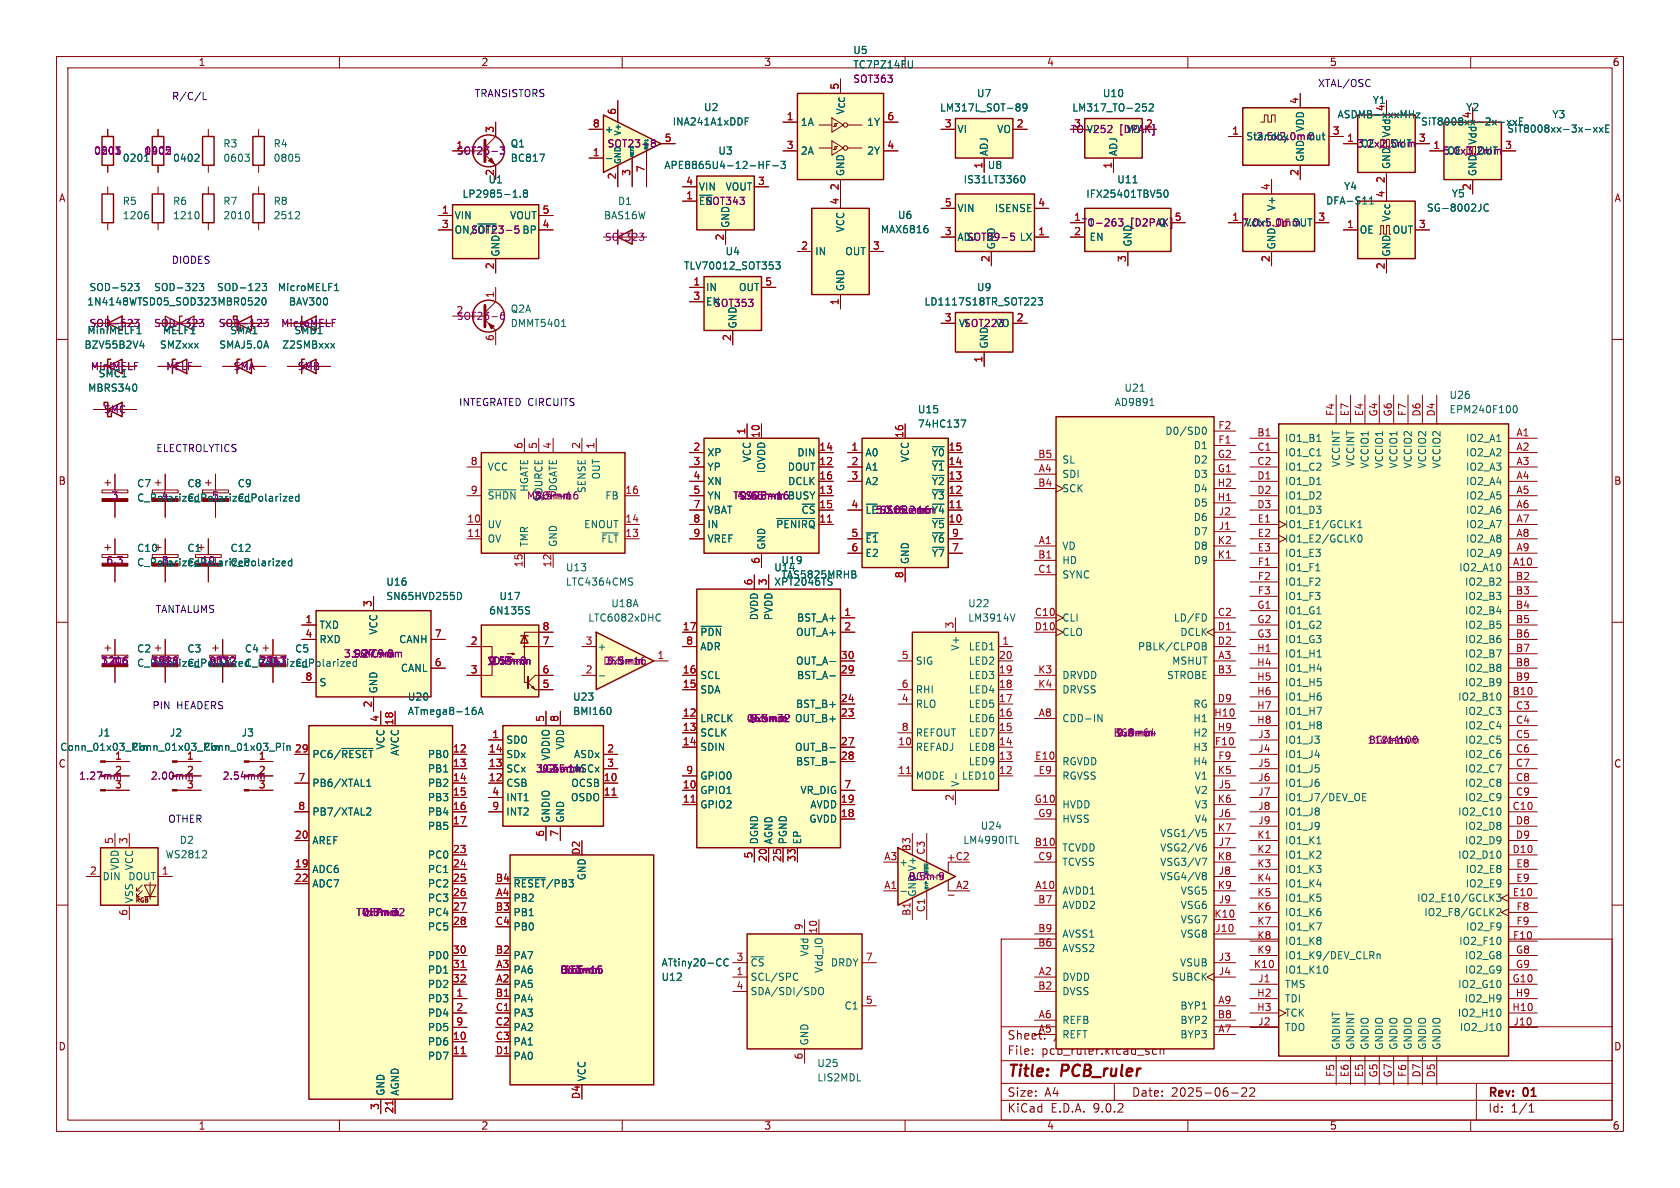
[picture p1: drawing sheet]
<svg xmlns="http://www.w3.org/2000/svg" width="297mm" height="210mm" viewBox="0 0 297 210" stroke-linecap="round" stroke-linejoin="round" font-family="sans-serif">
<defs><g id="words">
<g font-size="2.8" fill="#840000">
<text x="178" y="190.9">Title:</text>
<text x="187.7" y="190.9">PCB_ruler</text>
</g>
<g font-size="2.1" fill="#840000">
<text x="178" y="184">Sheet:</text>
<text x="178" y="186.7">File:</text>
<text x="184.1" y="186.7">pcb_ruler.kicad_sch</text>
<text x="178" y="196.9">KiCad</text>
<text x="178" y="194.1">Size:</text>
<text x="184.7" y="194.1">A4</text>
<text x="185.7" y="196.9">E.D.A.</text>
<text x="193.3" y="196.9">9.0.2</text>
<text x="200" y="194.1">Date:</text>
<text x="207" y="194.1">2025-06-22</text>
<text x="263" y="194.3">Rev:</text>
<text x="263" y="196.9">Id:</text>
<text x="267.1" y="196.9">1/1</text>
<text x="269.4" y="194.3">01</text>
</g>
<text font-size="2.1" fill="#a90000" x="186.2" y="184">/</text>
<g font-size="1.8" fill="#840000">
<text x="35" y="11.9">1</text>
<text x="85" y="11.9">2</text>
<text x="135" y="11.9">3</text>
<text x="185" y="11.9">4</text>
<text x="235" y="11.9">5</text>
<text x="285" y="11.9">6</text>
<text x="189.2" y="23.7">TO-252</text>
<text x="10.3" y="35.9">A</text>
<text x="285.3" y="35.9">A</text>
<text x="27.1" y="58">SOD-323</text>
<text x="38.6" y="58">SOD-123</text>
<text x="49.6" y="58">MicroMELF</text>
<text x="16" y="65.6">MiniMELF</text>
<text x="10.3" y="85.9">B</text>
<text x="285.3" y="85.9">B</text>
<text x="10.3" y="135.9">C</text>
<text x="285.3" y="135.9">C</text>
<text x="10.3" y="185.9">D</text>
<text x="285.3" y="185.9">D</text>
<text x="35" y="199.9">1</text>
<text x="85" y="199.9">2</text>
<text x="135" y="199.9">3</text>
<text x="185" y="199.9">4</text>
<text x="235" y="199.9">5</text>
<text x="285" y="199.9">6</text>
</g>
<g font-size="1.8" fill="#006464">
<text x="150.7" y="9.8">U5</text>
<text x="150.7" y="12.3">TC7PZ14FU</text>
<text x="172.6" y="17.4">U7</text>
<text x="194.9" y="17.4">U10</text>
<text x="106.8" y="23.7">+</text>
<text x="118.8" y="22.4">INA241A1xDDF</text>
<text x="124.4" y="19.8">U2</text>
<text x="141.5" y="22.5">1A</text>
<text x="149.5" y="20.4" transform="rotate(-90 149.5 20.4)">V_{CC}</text>
<text x="153.2" y="22.5">1Y</text>
<text x="166.1" y="19.9">LM317L_SOT-89</text>
<text x="169.2" y="23.7">VI</text>
<text x="176.2" y="23.7">VO</text>
<text x="189.5" y="19.9">LM317_TO-252</text>
<text x="192" y="23.7">VI</text>
<text x="199.1" y="23.7">VO</text>
<text x="230.7" y="23.4" transform="rotate(-90 230.7 23.4)">VDD</text>
<text x="236.4" y="21.1">ASDMB-xxxMHz</text>
<text x="242.6" y="18.6">Y1</text>
<text x="244.9" y="19.8" transform="rotate(-90 244.9 19.8)">4</text>
<text x="251.1" y="22.4">SiT8008xx-2x-xxE</text>
<text x="259.1" y="19.8">Y2</text>
<text x="260.1" y="21" transform="rotate(-90 260.1 21)">4</text>
<text x="266.4" y="23.7">SiT8008xx-3x-xxE</text>
<text x="274.3" y="21.1">Y3</text>
<text x="39.4" y="26.3">R3</text>
<text x="39.4" y="28.8">0603</text>
<text x="48.3" y="26.3">R4</text>
<text x="48.3" y="28.8">0805</text>
<text x="90.2" y="28.8">BC817</text>
<text x="90.2" y="26.3">Q1</text>
<text x="107.3" y="26.3">SOT23-8</text>
<text x="126.9" y="27.5">U3</text>
<text x="141.5" y="27.5">2A</text>
<text x="153.2" y="27.5">2Y</text>
<text x="174.9" y="27.7" transform="rotate(-90 174.9 27.7)">ADJ</text>
<text x="197.7" y="27.7" transform="rotate(-90 197.7 27.7)">ADJ</text>
<text x="220.2" y="25">Standby</text>
<text x="222" y="25">2.5x2.0mmOut</text>
<text x="230.7" y="28.7" transform="rotate(-90 230.7 28.7)">GND</text>
<text x="240.5" y="26.3">OE</text>
<text x="245.9" y="26.3">OUT</text>
<text x="246" y="30" transform="rotate(-90 246 30)">GND</text>
<text x="246" y="24.4" transform="rotate(-90 246 24.4)">Vdd</text>
<text x="255.8" y="27.5">OE</text>
<text x="261.1" y="27.5">OUT</text>
<text x="261.2" y="25.7" transform="rotate(-90 261.2 25.7)">Vdd</text>
<text x="81.7" y="35.2">LP2985-1.8</text>
<text x="86.3" y="32.6">U1</text>
<text x="117.3" y="30.1">APE8865U4-12-HF-3</text>
<text x="123.4" y="33.9">VIN</text>
<text x="128.2" y="33.9">VOUT</text>
<text x="149.5" y="31.2" transform="rotate(-90 149.5 31.2)">GND</text>
<text x="170.3" y="32.6">IS31LT3360</text>
<text x="174.5" y="30.1">U8</text>
<text x="191.9" y="35.2">IFX25401TBV50</text>
<text x="197.4" y="32.6">U11</text>
<text x="237.5" y="33.8">Y4</text>
<text x="256.6" y="35.1">Y5</text>
<text x="260.1" y="33.7" transform="rotate(-90 260.1 33.7)">2</text>
<text x="261.2" y="31.2" transform="rotate(-90 261.2 31.2)">GND</text>
<text x="21.6" y="36.4">R5</text>
<text x="21.6" y="39">1206</text>
<text x="30.5" y="36.4">R6</text>
<text x="30.5" y="39">1210</text>
<text x="39.4" y="36.4">R7</text>
<text x="39.4" y="39">2010</text>
<text x="48.3" y="36.4">R8</text>
<text x="48.3" y="39">2512</text>
<text x="80.3" y="39">VIN</text>
<text x="80.3" y="41.5">ON/~{OFF}</text>
<text x="83.2" y="41.5">SOT23-5</text>
<text x="90.1" y="39">VOUT</text>
<text x="92.3" y="41.5">BP</text>
<text x="106.7" y="39">BAS16W</text>
<text x="109.1" y="36.4">D1</text>
<text x="123.4" y="36.4">~{EN}</text>
<text x="129.1" y="40.4" transform="rotate(-90 129.1 40.4)">GND</text>
<text x="149.5" y="41.2" transform="rotate(-90 149.5 41.2)">VCC</text>
<text x="155.6" y="41.4">MAX6816</text>
<text x="158.6" y="38.9">U6</text>
<text x="169.2" y="37.7">VIN</text>
<text x="175.8" y="37.7">ISENSE</text>
<text x="192.5" y="40.2">I</text>
<text x="204.7" y="40.2">Q</text>
<text x="219.5" y="40.2">7.0x5.0mmOUT</text>
<text x="220" y="40.2">Vctrl</text>
<text x="225.7" y="37.4" transform="rotate(-90 225.7 37.4)">V+</text>
<text x="234.3" y="36.4">DFA-S11</text>
<text x="240.3" y="41.5">OE</text>
<text x="246" y="39.3" transform="rotate(-90 246 39.3)">Vcc</text>
<text x="246.1" y="41.5">OUT</text>
<text x="252.1" y="37.6">SG-8002JC</text>
<text x="88.5" y="45.5" transform="rotate(-90 88.5 45.5)">GND</text>
<text x="120.8" y="47.9">TLV70012_SOT353</text>
<text x="128.2" y="45.3">U4</text>
<text x="144" y="45.3">IN</text>
<text x="149.3" y="45.3">OUT</text>
<text x="169.2" y="42.8">ADJ</text>
<text x="176.1" y="44.2" transform="rotate(-90 176.1 44.2)">GND</text>
<text x="180.2" y="42.8">LX</text>
<text x="192.5" y="42.8">EN</text>
<text x="200.3" y="43.7" transform="rotate(-90 200.3 43.7)">GND</text>
<text x="225.7" y="44.2" transform="rotate(-90 225.7 44.2)">GND</text>
<text x="246" y="45.5" transform="rotate(-90 246 45.5)">GND</text>
<text x="15.7" y="51.7">SOD-523</text>
<text x="27.1" y="51.7">SOD-323</text>
<text x="38.3" y="51.7">SOD-123</text>
<text x="49" y="51.7">MicroMELF1</text>
<text x="124.7" y="51.7">IN</text>
<text x="130.5" y="51.7">OUT</text>
<text x="149.5" y="51.6" transform="rotate(-90 149.5 51.6)">GND</text>
<text x="172.6" y="51.7">U9</text>
<text x="15.3" y="54.2">1N4148WT SD05_SOD323 MBR0520</text>
<text x="15.4" y="59.3">MiniMELF1</text>
<text x="15.7" y="58">SOD-523</text>
<text x="28.7" y="59.3">MELF1</text>
<text x="40.6" y="59.3">SMA1</text>
<text x="51" y="54.2">BAV300</text>
<text x="90.2" y="55.5">Q2A</text>
<text x="90.2" y="58">DMMT5401</text>
<text x="124.7" y="54.2">EN</text>
<text x="130.4" y="58.2" transform="rotate(-90 130.4 58.2)">GND</text>
<text x="163.3" y="54.2">LD1117S18TR_SOT223</text>
<text x="169.4" y="58">VISOT223</text>
<text x="175.9" y="58">VO</text>
<text x="14.8" y="61.8">BZV55B2V4</text>
<text x="28.2" y="61.8">SMZxxx</text>
<text x="38.7" y="61.8">SMAJ5.0A</text>
<text x="49.8" y="61.8">Z2SMBxxx</text>
<text x="174.9" y="61.7" transform="rotate(-90 174.9 61.7)">GND</text>
<text x="15.5" y="69.4">MBRS340</text>
<text x="17.3" y="66.9">SMC1</text>
<text x="197" y="72">AD9891</text>
<text x="198.7" y="69.4">U21</text>
<text x="256.2" y="70.7">U26</text>
<text x="162.2" y="73.3">U15</text>
<text x="162.2" y="75.8">74HC137</text>
<text x="205.9" y="77.1">D0/SD0</text>
<text x="256.2" y="73.3">EPM240F100</text>
<text x="86.1" y="83.4">VCC</text>
<text x="125" y="80.9">XP</text>
<text x="125" y="83.4">YP</text>
<text x="132.9" y="81.8" transform="rotate(-90 132.9 81.8)">VCC</text>
<text x="135.5" y="83.7" transform="rotate(-90 135.5 83.7)">IOVDD</text>
<text x="139.2" y="83.4">DOUT</text>
<text x="140.9" y="80.9">DIN</text>
<text x="152.9" y="80.9">A0</text>
<text x="152.9" y="83.4">A1</text>
<text x="160.9" y="81.8" transform="rotate(-90 160.9 81.8)">VCC</text>
<text x="164.6" y="80.9">~{Y0}</text>
<text x="164.6" y="83.4">~{Y1}</text>
<text x="187.7" y="82.1">SL</text>
<text x="210.9" y="79.6">D1</text>
<text x="210.9" y="82.1">D2</text>
<text x="227.1" y="78.3">IO1_B1</text>
<text x="227.1" y="80.9">IO1_C1</text>
<text x="227.1" y="83.4">IO1_C2</text>
<text x="237.1" y="82.7" transform="rotate(-90 237.1 82.7)">VCCINT</text>
<text x="239.6" y="82.7" transform="rotate(-90 239.6 82.7)">VCCINT</text>
<text x="242.2" y="82.9" transform="rotate(-90 242.2 82.9)">VCCIO1</text>
<text x="244.7" y="82.9" transform="rotate(-90 244.7 82.9)">VCCIO1</text>
<text x="247.2" y="82.9" transform="rotate(-90 247.2 82.9)">VCCIO1</text>
<text x="249.8" y="82.9" transform="rotate(-90 249.8 82.9)">VCCIO2</text>
<text x="252.3" y="82.9" transform="rotate(-90 252.3 82.9)">VCCIO2</text>
<text x="254.9" y="82.9" transform="rotate(-90 254.9 82.9)">VCCIO2</text>
<text x="259.1" y="78.3">IO2_A1</text>
<text x="259.1" y="80.9">IO2_A2</text>
<text x="259.1" y="83.4">IO2_A3</text>
<text x="24.1" y="86.3">C7</text>
<text x="24.1" y="88.9">C_PolarizedC_PolarizedC_Polarized</text>
<text x="33" y="86.3">C8</text>
<text x="37.4" y="88.5">5</text>
<text x="41.9" y="86.3">C9</text>
<text x="93.6" y="87" transform="rotate(-90 93.6 87)">HGATE</text>
<text x="96.1" y="88.8" transform="rotate(-90 96.1 88.8)">SOURCE</text>
<text x="98.7" y="87" transform="rotate(-90 98.7 87)">DGATE</text>
<text x="106.3" y="84.9" transform="rotate(-90 106.3 84.9)">OUT</text>
<text x="106.9" y="88.5">FB</text>
<text x="125" y="86">XN</text>
<text x="125" y="88.5">YN</text>
<text x="129.5" y="88.5">TSSOP-16 BUSY</text>
<text x="139.2" y="86">DCLK</text>
<text x="152.9" y="86">A2</text>
<text x="164.6" y="86">~{Y2}</text>
<text x="164.6" y="88.5">~{Y3}</text>
<text x="187.7" y="84.7">SDI</text>
<text x="187.7" y="87.2">SCK</text>
<text x="210.9" y="84.7">D3</text>
<text x="210.9" y="87.2">D4</text>
<text x="210.9" y="89.8">D5</text>
<text x="227.1" y="86">IO1_D1</text>
<text x="227.1" y="88.5">IO1_D2</text>
<text x="259.1" y="86">IO2_A4</text>
<text x="259.1" y="88.5">IO2_A5</text>
<text x="86.1" y="93.6">UV</text>
<text x="103.2" y="93.6">ENOUT</text>
<text x="125" y="91">VBAT</text>
<text x="125" y="93.6">IN</text>
<text x="137.1" y="93.6">~{PENIRQ}</text>
<text x="141.6" y="91">~{CS}</text>
<text x="152.9" y="91">~{LE}</text>
<text x="154.7" y="91">5.3x6.2mm ~{Y4}</text>
<text x="164.6" y="93.6">~{Y5}</text>
<text x="210.9" y="92.3">D6</text>
<text x="210.9" y="94.8">D7</text>
<text x="227.1" y="91">IO1_D3</text>
<text x="227.1" y="93.6">IO1_E1/GCLK1</text>
<text x="259.1" y="91">IO2_A6</text>
<text x="259.1" y="93.6">IO2_A7</text>
<text x="24.1" y="100.3">C_PolarizedC_Polarized</text>
<text x="24.1" y="97.8">C10</text>
<text x="28.5" y="99.9">8</text>
<text x="33" y="97.8">C1</text>
<text x="35.5" y="99.9">10</text>
<text x="40.6" y="100.3">C_Polarized</text>
<text x="40.6" y="97.8">C12</text>
<text x="86.1" y="96.1">OV</text>
<text x="93.6" y="96.8" transform="rotate(-90 93.6 96.8)">TMR</text>
<text x="98.7" y="96.8" transform="rotate(-90 98.7 96.8)">GND</text>
<text x="99.9" y="101.2">U13</text>
<text x="106.2" y="96.1">~{FLT}</text>
<text x="125" y="96.1">VREF</text>
<text x="135.5" y="97.3" transform="rotate(-90 135.5 97.3)">GND</text>
<text x="136.8" y="101.2">U14</text>
<text x="138" y="99.9">U19</text>
<text x="152.9" y="96.1">~{E1}</text>
<text x="152.9" y="98.7">E2</text>
<text x="160.9" y="99.8" transform="rotate(-90 160.9 99.8)">GND</text>
<text x="164.6" y="96.1">~{Y6}</text>
<text x="164.6" y="98.7">~{Y7}</text>
<text x="187.7" y="97.4">VD</text>
<text x="187.7" y="99.9">HD</text>
<text x="210.9" y="97.4">D8</text>
<text x="210.9" y="99.9">D9</text>
<text x="227.1" y="96.1">IO1_E2/GCLK0</text>
<text x="227.1" y="98.7">IO1_E3</text>
<text x="227.1" y="101.2">IO1_F1</text>
<text x="257.9" y="101.2">IO2_A10</text>
<text x="259.1" y="96.1">IO2_A8</text>
<text x="259.1" y="98.7">IO2_A9</text>
<text x="68.2" y="103.7">U16</text>
<text x="68.2" y="106.3">SN65HVD255D</text>
<text x="88.2" y="106.3">U17</text>
<text x="99.9" y="103.7">LTC4364CMS</text>
<text x="108" y="107.5">U18A</text>
<text x="136.8" y="103.7">XPT2046TS</text>
<text x="138" y="102.5">TAS5825MRHB</text>
<text x="171.1" y="107.5">U22</text>
<text x="187.7" y="102.5">SYNC</text>
<text x="227.1" y="103.7">IO1_F2</text>
<text x="227.1" y="106.3">IO1_F3</text>
<text x="258.9" y="103.7">IO2_B2</text>
<text x="258.9" y="106.3">IO2_B3</text>
<text x="56.4" y="111.4">TXD</text>
<text x="56.4" y="113.9">RXD</text>
<text x="66.9" y="112.3" transform="rotate(-90 66.9 112.3)">VCC</text>
<text x="70.5" y="113.9">CANH</text>
<text x="86.4" y="108.8">6N135S</text>
<text x="103.9" y="110.1">LTC6082xDHC</text>
<text x="123.7" y="112.6">~{PDN}</text>
<text x="134.2" y="109.7" transform="rotate(-90 134.2 109.7)">DVDD</text>
<text x="136.8" y="109.7" transform="rotate(-90 136.8 109.7)">PVDD</text>
<text x="140.6" y="112.6">OUT_A+</text>
<text x="140.8" y="110.1">BST_A+</text>
<text x="171.1" y="110.1">LM3914V</text>
<text x="187.7" y="110.1">CLI</text>
<text x="187.7" y="112.6">CLO</text>
<text x="207.4" y="110.1">LD/FD</text>
<text x="208.6" y="112.6">DCLK</text>
<text x="227.1" y="108.8">IO1_G1</text>
<text x="227.1" y="111.4">IO1_G2</text>
<text x="227.1" y="113.9">IO1_G3</text>
<text x="258.9" y="108.8">IO2_B4</text>
<text x="258.9" y="111.4">IO2_B5</text>
<text x="258.9" y="113.9">IO2_B6</text>
<text x="24.1" y="115.5">C2</text>
<text x="33" y="115.5">C3</text>
<text x="36.8" y="117.7">6032</text>
<text x="36.8" y="117.7">231</text>
<text x="38.6" y="117.7">C</text>
<text x="43.2" y="115.5">C4</text>
<text x="52.1" y="115.5">C5</text>
<text x="70.8" y="119">CANL</text>
<text x="105.5" y="115.2">+</text>
<text x="123.7" y="115.2">ADR</text>
<text x="140.6" y="117.7">OUT_A-</text>
<text x="161.8" y="117.7">SIG</text>
<text x="169.8" y="115.1" transform="rotate(-90 169.8 115.1)">V+</text>
<text x="171.2" y="115.2">LED1</text>
<text x="171.2" y="117.7">LED2</text>
<text x="201.1" y="115.2">PBLK/CLPOB</text>
<text x="207.1" y="117.7">MSHUT</text>
<text x="227.1" y="116.4">IO1_H1</text>
<text x="227.1" y="119">IO1_H4</text>
<text x="258.9" y="116.4">IO2_B7</text>
<text x="258.9" y="119">IO2_B8</text>
<text x="56.4" y="121.5">S</text>
<text x="66.9" y="122.7" transform="rotate(-90 66.9 122.7)">GND</text>
<text x="72" y="124.1">U20</text>
<text x="101.2" y="124.1">U23</text>
<text x="123.7" y="120.2">SCL</text>
<text x="123.7" y="122.8">SDA</text>
<text x="140.6" y="125.3">BST_B+</text>
<text x="140.8" y="120.2">BST_A-</text>
<text x="161.8" y="122.8">RHI</text>
<text x="161.8" y="125.3">RLO</text>
<text x="171.2" y="120.2">LED3</text>
<text x="171.2" y="122.8">LED4</text>
<text x="171.2" y="125.3">LED5</text>
<text x="187.7" y="120.2">DRVDD</text>
<text x="187.7" y="122.8">DRVSS</text>
<text x="206.2" y="120.2">STROBE</text>
<text x="210.9" y="125.3">RG</text>
<text x="227.1" y="121.5">IO1_H5</text>
<text x="227.1" y="124.1">IO1_H6</text>
<text x="257.7" y="124.1">IO2_B10</text>
<text x="258.9" y="121.5">IO2_B9</text>
<text x="17.2" y="130.4">J1</text>
<text x="29.9" y="130.4">J2</text>
<text x="42.6" y="130.4">J3</text>
<text x="72" y="126.6">ATmega8-16A</text>
<text x="89.4" y="131.7">SDO</text>
<text x="101.2" y="126.6">BMI160</text>
<text x="123.7" y="127.9">LRCLK</text>
<text x="123.7" y="130.4">SCLK</text>
<text x="140.4" y="127.9">OUT_B+</text>
<text x="161.8" y="130.4">REFOUT</text>
<text x="171.2" y="127.9">LED6</text>
<text x="171.2" y="130.4">LED7</text>
<text x="187.7" y="127.9">CDD-IN</text>
<text x="210.9" y="127.9">H1</text>
<text x="210.9" y="130.4">H2</text>
<text x="227.1" y="126.6">IO1_H7</text>
<text x="227.1" y="129.1">IO1_H8</text>
<text x="227.1" y="131.7">IO1_J3</text>
<text x="258.9" y="126.6">IO2_C3</text>
<text x="258.9" y="129.1">IO2_C4</text>
<text x="258.9" y="131.7">IO2_C5</text>
<text x="10.5" y="132.9">Conn_01x03_Pin</text>
<text x="23.2" y="132.9">Conn_01x03_Pin</text>
<text x="35.9" y="132.9">Conn_01x03_Pin</text>
<text x="55.1" y="134.2">PC6/~{RESET}</text>
<text x="68.2" y="132.6" transform="rotate(-90 68.2 132.6)">VCC</text>
<text x="70.7" y="133.7" transform="rotate(-90 70.7 133.7)">AVCC</text>
<text x="75.5" y="134.2">PB0</text>
<text x="75.5" y="136.8">PB1</text>
<text x="89.4" y="134.2">SDx</text>
<text x="89.4" y="136.8">SCx</text>
<text x="94.6" y="136.8">3x2.5mm</text>
<text x="95.3" y="136.8">LGA-14ASCx</text>
<text x="97.4" y="134.5" transform="rotate(-90 97.4 134.5)">VDDIO</text>
<text x="99.9" y="132.6" transform="rotate(-90 99.9 132.6)">VDD</text>
<text x="101.4" y="134.2">ASDx</text>
<text x="123.7" y="132.9">SDIN</text>
<text x="140.4" y="132.9">OUT_B-</text>
<text x="140.6" y="135.5">BST_B-</text>
<text x="161.8" y="132.9">REFADJ</text>
<text x="171.2" y="132.9">LED8</text>
<text x="171.2" y="135.5">LED9</text>
<text x="187.7" y="135.5">RGVDD</text>
<text x="210.9" y="132.9">H3</text>
<text x="210.9" y="135.5">H4</text>
<text x="227.1" y="134.2">IO1_J4</text>
<text x="227.1" y="136.8">IO1_J5</text>
<text x="258.9" y="134.2">IO2_C6</text>
<text x="258.9" y="136.8">IO2_C7</text>
<text x="55.1" y="139.3">PB6/XTAL1</text>
<text x="75.5" y="139.3">PB2</text>
<text x="75.5" y="141.8">PB3</text>
<text x="89.4" y="139.3">CSB</text>
<text x="89.4" y="141.8">INT1</text>
<text x="100.8" y="141.8">OSDO</text>
<text x="100.9" y="139.3">OCSB</text>
<text x="123.7" y="138">GPIO0</text>
<text x="123.7" y="140.6">GPIO1</text>
<text x="123.7" y="143.1">GPIO2</text>
<text x="141.4" y="140.6">VR_DIG</text>
<text x="143.2" y="143.1">AVDD</text>
<text x="161.8" y="138">MODE</text>
<text x="169.8" y="139.2" transform="rotate(-90 169.8 139.2)">V-</text>
<text x="170" y="138">LED10</text>
<text x="187.7" y="138">RGVSS</text>
<text x="187.7" y="143.1">HVDD</text>
<text x="211.1" y="138">V1</text>
<text x="211.1" y="140.6">V2</text>
<text x="211.1" y="143.1">V3</text>
<text x="227.1" y="139.3">IO1_J6</text>
<text x="227.1" y="141.8">IO1_J7/DEV_OE</text>
<text x="258.9" y="139.3">IO2_C8</text>
<text x="258.9" y="141.8">IO2_C9</text>
<text x="31.7" y="149.4">D2</text>
<text x="55.1" y="144.4">PB7/XTAL2</text>
<text x="55.1" y="149.5">AREF</text>
<text x="75.5" y="144.4">PB4</text>
<text x="75.5" y="146.9">PB5</text>
<text x="89.4" y="144.4">INT2</text>
<text x="97.4" y="145.5" transform="rotate(-90 97.4 145.5)">GNDIO</text>
<text x="99.9" y="145.5" transform="rotate(-90 99.9 145.5)">GND</text>
<text x="134.2" y="149.4" transform="rotate(-90 134.2 149.4)">DGND</text>
<text x="136.8" y="149.4" transform="rotate(-90 136.8 149.4)">AGND</text>
<text x="139.3" y="149.4" transform="rotate(-90 139.3 149.4)">PGND</text>
<text x="141.8" y="149.4" transform="rotate(-90 141.8 149.4)">EP</text>
<text x="143" y="145.6">GVDD</text>
<text x="170.2" y="149.4">LM4990ITL</text>
<text x="173.3" y="146.8">U24</text>
<text x="187.7" y="145.6">HVSS</text>
<text x="205" y="148.2">VSG1/V5</text>
<text x="211.1" y="145.6">V4</text>
<text x="227.1" y="144.4">IO1_J8</text>
<text x="227.1" y="146.9">IO1_J9</text>
<text x="227.1" y="149.5">IO1_K1</text>
<text x="257.7" y="144.4">IO2_C10</text>
<text x="258.9" y="146.9">IO2_D8</text>
<text x="258.9" y="149.5">IO2_D9</text>
<text x="18" y="155.8">DIN</text>
<text x="21.2" y="153.9" transform="rotate(-90 21.2 153.9)">VDD</text>
<text x="22.6" y="155.8">DOUT</text>
<text x="23.7" y="153.9" transform="rotate(-90 23.7 153.9)">VCC</text>
<text x="29.2" y="151.9">WS2812</text>
<text x="55.1" y="154.5">ADC6</text>
<text x="75.5" y="152">PC0</text>
<text x="75.5" y="154.5">PC1</text>
<text x="103.7" y="155.7" transform="rotate(-90 103.7 155.7)">GND</text>
<text x="158.9" y="153.3">+</text>
<text x="187.7" y="150.7">TCVDD</text>
<text x="187.7" y="153.3">TCVSS</text>
<text x="205" y="150.7">VSG2/V6</text>
<text x="205" y="153.3">VSG3/V7</text>
<text x="205" y="155.8">VSG4/V8</text>
<text x="227.1" y="152">IO1_K2</text>
<text x="227.1" y="154.5">IO1_K3</text>
<text x="257.7" y="152">IO2_D10</text>
<text x="259" y="154.5">IO2_E8</text>
<text x="23.7" y="159.8" transform="rotate(-90 23.7 159.8)">VSS</text>
<text x="55.1" y="157.1">ADC7</text>
<text x="75.5" y="157.1">PC2</text>
<text x="75.5" y="159.6">PC3</text>
<text x="90.7" y="159.6">PB2</text>
<text x="90.7" y="157.1">~{RESET}/PB3</text>
<text x="162.2" y="158.6" transform="rotate(-90 162.2 158.6)">GND V+</text>
<text x="187.7" y="158.3">AVDD1</text>
<text x="187.7" y="160.9">AVDD2</text>
<text x="208.6" y="158.3">VSG5</text>
<text x="208.6" y="160.9">VSG6</text>
<text x="227.1" y="157.1">IO1_K4</text>
<text x="227.1" y="159.6">IO1_K5</text>
<text x="250.4" y="159.6">IO2_E10/GCLK3</text>
<text x="259" y="157.1">IO2_E9</text>
<text x="75.5" y="162.2">PC4</text>
<text x="75.5" y="164.7">PC5</text>
<text x="90.7" y="164.7">PB0</text>
<text x="90.7" y="162.2">PB1</text>
<text x="187.7" y="166">AVSS1</text>
<text x="208.6" y="163.4">VSG7</text>
<text x="208.6" y="166">VSG8</text>
<text x="227.1" y="162.2">IO1_K6</text>
<text x="227.1" y="164.7">IO1_K7</text>
<text x="227.1" y="167.2">IO1_K8</text>
<text x="251.7" y="162.2">IO2_F8/GCLK2</text>
<text x="257.9" y="167.2">IO2_F10</text>
<text x="259.1" y="164.7">IO2_F9</text>
<text x="75.5" y="169.8">PD0</text>
<text x="75.5" y="172.3">PD1</text>
<text x="90.7" y="172.3">PA6</text>
<text x="90.7" y="169.8">PA7</text>
<text x="116.8" y="173.6">U12</text>
<text x="116.8" y="171">ATtiny20-CC</text>
<text x="132.6" y="171">~{CS}</text>
<text x="132.6" y="173.6">SCL/SPC</text>
<text x="143.1" y="169.2" transform="rotate(-90 143.1 169.2)">Vdd</text>
<text x="145.6" y="172.1" transform="rotate(-90 145.6 172.1)">Vdd_IO</text>
<text x="146.8" y="171">DRDY</text>
<text x="187.7" y="168.5">AVSS2</text>
<text x="187.7" y="173.6">DVDD</text>
<text x="207.1" y="173.6">SUBCK</text>
<text x="208.5" y="171">VSUB</text>
<text x="227.1" y="169.8">IO1_K9/DEV_CLRn</text>
<text x="227.1" y="172.3">IO1_K10</text>
<text x="258.9" y="169.8">IO2_G8</text>
<text x="258.9" y="172.3">IO2_G9</text>
<text x="75.5" y="174.9">PD2</text>
<text x="75.5" y="177.4">PD3</text>
<text x="75.5" y="179.9">PD4</text>
<text x="90.7" y="179.9">PA3</text>
<text x="90.7" y="177.4">PA4</text>
<text x="90.7" y="174.9">PA5</text>
<text x="132.6" y="176.1">SDA/SDI/SDO</text>
<text x="149.2" y="178.7">C1</text>
<text x="187.7" y="176.1">DVSS</text>
<text x="208.6" y="178.7">BYP1</text>
<text x="227.1" y="174.9">TMS</text>
<text x="227.1" y="177.4">TDI</text>
<text x="227.1" y="179.9">TCK</text>
<text x="257.6" y="179.9">IO2_H10</text>
<text x="257.7" y="174.9">IO2_G10</text>
<text x="258.8" y="177.4">IO2_H9</text>
<text x="75.5" y="182.5">PD5</text>
<text x="75.5" y="185">PD6</text>
<text x="90.7" y="185">PA1</text>
<text x="90.7" y="182.5">PA2</text>
<text x="143.1" y="184.9" transform="rotate(-90 143.1 184.9)">GND</text>
<text x="187.7" y="181.2">REFB</text>
<text x="187.7" y="183.7">REFT</text>
<text x="208.6" y="181.2">BYP2</text>
<text x="208.6" y="183.7">BYP3</text>
<text x="227.1" y="182.5">TDO</text>
<text x="237.1" y="185.7" transform="rotate(-90 237.1 185.7)">GNDINT</text>
<text x="239.6" y="185.7" transform="rotate(-90 239.6 185.7)">GNDINT</text>
<text x="242.2" y="185.7" transform="rotate(-90 242.2 185.7)">GNDIO</text>
<text x="244.7" y="185.7" transform="rotate(-90 244.7 185.7)">GNDIO</text>
<text x="247.2" y="185.7" transform="rotate(-90 247.2 185.7)">GNDIO</text>
<text x="249.8" y="185.7" transform="rotate(-90 249.8 185.7)">GNDIO</text>
<text x="252.3" y="185.7" transform="rotate(-90 252.3 185.7)">GNDIO</text>
<text x="254.9" y="185.7" transform="rotate(-90 254.9 185.7)">GNDIO</text>
<text x="258" y="182.5">IO2_J10</text>
<text x="75.5" y="187.6">PD7</text>
<text x="90.7" y="187.6">PA0</text>
<text x="103.7" y="191.3" transform="rotate(-90 103.7 191.3)">VCC</text>
<text x="144.4" y="188.8">U25</text>
<text x="144.4" y="191.4">LIS2MDL</text>
<text x="68.2" y="193.8" transform="rotate(-90 68.2 193.8)">GND</text>
<text x="70.7" y="193.8" transform="rotate(-90 70.7 193.8)">AGND</text>
</g>
<g font-size="1.8" fill="#0000c2">
<text x="30.3" y="17.9">R/C/L</text>
<text x="83.8" y="17.4">TRANSISTORS</text>
<text x="232.9" y="15.6">XTAL/OSC</text>
<text x="30.3" y="46.8">DIODES</text>
<text x="81.1" y="72">INTEGRATED CIRCUITS</text>
<text x="27.5" y="80.1">ELECTROLYTICS</text>
<text x="27.4" y="108.6">TANTALUMS</text>
<text x="26.9" y="125.6">PIN</text>
<text x="31.2" y="125.6">HEADERS</text>
<text x="29.6" y="145.6">OTHER</text>
</g>
<g font-size="1.8" fill="#a90000">
<text x="148.3" y="15.9" transform="rotate(-90 148.3 15.9)">5</text>
<text x="87.4" y="23.6" transform="rotate(-90 87.4 23.6)">3</text>
<text x="104.7" y="22.6">8</text>
<text x="109" y="20.4" transform="rotate(-90 109 20.4)">6</text>
<text x="139" y="21.3">1</text>
<text x="156.8" y="21.3">6</text>
<text x="166.9" y="22.6">3</text>
<text x="179.6" y="22.6">2</text>
<text x="189.8" y="22.6">3</text>
<text x="202.5" y="22.6">2</text>
<text x="217.7" y="23.9">1</text>
<text x="229.6" y="18.5" transform="rotate(-90 229.6 18.5)">4</text>
<text x="235.5" y="23.9">3</text>
<text x="80.6" y="26.4">1</text>
<text x="104.7" y="27.7">1</text>
<text x="117.4" y="25.1">5</text>
<text x="139" y="26.4">3</text>
<text x="156.8" y="26.4">4</text>
<text x="173.7" y="29.9" transform="rotate(-90 173.7 29.9)">1</text>
<text x="196.6" y="29.9" transform="rotate(-90 196.6 29.9)">1</text>
<text x="238.1" y="25.1">1</text>
<text x="250.8" y="25.1">3</text>
<text x="253.3" y="26.4">1</text>
<text x="266" y="26.4">3</text>
<text x="87.4" y="31.2" transform="rotate(-90 87.4 31.2)">2</text>
<text x="109" y="31.8" transform="rotate(-90 109 31.8)">2</text>
<text x="111.5" y="31.2" transform="rotate(-90 111.5 31.2)">3</text>
<text x="114" y="30.6" transform="rotate(-90 114 30.6)">7</text>
<text x="121.2" y="32.8">4</text>
<text x="121.2" y="35.3">1</text>
<text x="133.9" y="32.8">3</text>
<text x="148.3" y="33.7" transform="rotate(-90 148.3 33.7)">2</text>
<text x="224.5" y="33.7" transform="rotate(-90 224.5 33.7)">4</text>
<text x="229.6" y="31.2" transform="rotate(-90 229.6 31.2)">2</text>
<text x="244.9" y="35" transform="rotate(-90 244.9 35)">4</text>
<text x="244.9" y="32.5" transform="rotate(-90 244.9 32.5)">2</text>
<text x="78" y="37.8">1</text>
<text x="78" y="40.4">3</text>
<text x="95.8" y="37.8">5</text>
<text x="95.8" y="40.4">4</text>
<text x="148.3" y="36.3" transform="rotate(-90 148.3 36.3)">4</text>
<text x="166.9" y="36.6">5</text>
<text x="166.9" y="41.7">3</text>
<text x="183.4" y="36.6">4</text>
<text x="183.4" y="41.7">1</text>
<text x="189.8" y="39.1">1</text>
<text x="189.8" y="41.7">2</text>
<text x="207.6" y="39.1">5</text>
<text x="217.7" y="39.1">1</text>
<text x="233" y="39.1">3</text>
<text x="238.1" y="40.4">1</text>
<text x="250.8" y="40.4">3</text>
<text x="87.4" y="47.7" transform="rotate(-90 87.4 47.7)">2</text>
<text x="128" y="42.6" transform="rotate(-90 128 42.6)">2</text>
<text x="141.5" y="44.2">2</text>
<text x="154.2" y="44.2">3</text>
<text x="175" y="46.4" transform="rotate(-90 175 46.4)">2</text>
<text x="199.1" y="46.4" transform="rotate(-90 199.1 46.4)">3</text>
<text x="224.5" y="46.4" transform="rotate(-90 224.5 46.4)">2</text>
<text x="244.9" y="47.7" transform="rotate(-90 244.9 47.7)">2</text>
<text x="87.4" y="52.8" transform="rotate(-90 87.4 52.8)">1</text>
<text x="122.5" y="50.5">1</text>
<text x="122.5" y="53.1">3</text>
<text x="135.2" y="50.5">5</text>
<text x="148.3" y="54" transform="rotate(-90 148.3 54)">1</text>
<text x="166.9" y="56.9">3</text>
<text x="179.6" y="56.9">2</text>
<text x="87.4" y="60.4" transform="rotate(-90 87.4 60.4)">6</text>
<text x="129.3" y="60.4" transform="rotate(-90 129.3 60.4)">2</text>
<text x="173.7" y="64.2" transform="rotate(-90 173.7 64.2)">1</text>
<text x="131.8" y="76.9" transform="rotate(-90 131.8 76.9)">1</text>
<text x="134.4" y="77.5" transform="rotate(-90 134.4 77.5)">10</text>
<text x="159.8" y="77.5" transform="rotate(-90 159.8 77.5)">16</text>
<text x="215.3" y="75.9">F2</text>
<text x="222.2" y="77.2">B1</text>
<text x="236" y="73.6" transform="rotate(-90 236 73.6)">F4</text>
<text x="238.5" y="73.7" transform="rotate(-90 238.5 73.7)">E7</text>
<text x="241" y="73.7" transform="rotate(-90 241 73.7)">E4</text>
<text x="243.6" y="73.7" transform="rotate(-90 243.6 73.7)">G4</text>
<text x="246.1" y="73.7" transform="rotate(-90 246.1 73.7)">G6</text>
<text x="248.7" y="73.6" transform="rotate(-90 248.7 73.6)">F7</text>
<text x="251.2" y="73.7" transform="rotate(-90 251.2 73.7)">D6</text>
<text x="253.7" y="73.7" transform="rotate(-90 253.7 73.7)">D4</text>
<text x="268" y="77.2">A1</text>
<text x="83.1" y="82.3">8</text>
<text x="92.5" y="79.4" transform="rotate(-90 92.5 79.4)">6</text>
<text x="95" y="79.4" transform="rotate(-90 95 79.4)">5</text>
<text x="97.5" y="79.4" transform="rotate(-90 97.5 79.4)">4</text>
<text x="102.6" y="79.4" transform="rotate(-90 102.6 79.4)">2</text>
<text x="105.2" y="79.4" transform="rotate(-90 105.2 79.4)">1</text>
<text x="122.5" y="79.8">2</text>
<text x="122.5" y="82.3">3</text>
<text x="144.7" y="79.8">14</text>
<text x="144.7" y="82.3">12</text>
<text x="150.4" y="79.8">1</text>
<text x="150.4" y="82.3">2</text>
<text x="167.6" y="79.8">15</text>
<text x="167.6" y="82.3">14</text>
<text x="183.4" y="81">B5</text>
<text x="183.5" y="83.6">A4</text>
<text x="215.2" y="81">G2</text>
<text x="215.2" y="83.6">G1</text>
<text x="215.3" y="78.5">F1</text>
<text x="222.2" y="79.8">C1</text>
<text x="222.2" y="82.3">C2</text>
<text x="268" y="79.8">A2</text>
<text x="268" y="82.3">A3</text>
<text x="83.1" y="87.4">9</text>
<text x="110.4" y="87.4">16</text>
<text x="122.5" y="84.8">4</text>
<text x="122.5" y="87.4">5</text>
<text x="122.5" y="89.9">7</text>
<text x="144.7" y="84.8">16</text>
<text x="144.7" y="87.4">13</text>
<text x="144.7" y="89.9">15</text>
<text x="150.4" y="84.8">3</text>
<text x="150.4" y="89.9">4</text>
<text x="167.6" y="84.8">13</text>
<text x="167.6" y="87.4">12</text>
<text x="167.6" y="89.9">11</text>
<text x="183.4" y="86.1">B4</text>
<text x="215.2" y="86.1">H2</text>
<text x="215.2" y="88.6">H1</text>
<text x="222.2" y="84.8">D1</text>
<text x="222.2" y="87.4">D2</text>
<text x="222.2" y="89.9">D3</text>
<text x="268" y="84.8">A4</text>
<text x="268" y="87.4">A5</text>
<text x="268" y="89.9">A6</text>
<text x="82.5" y="92.5">10</text>
<text x="82.5" y="95">11</text>
<text x="110.4" y="92.5">14</text>
<text x="110.4" y="95">13</text>
<text x="122.5" y="92.5">8</text>
<text x="122.5" y="95">9</text>
<text x="144.7" y="92.5">11</text>
<text x="150.4" y="95">5</text>
<text x="167.6" y="92.5">10</text>
<text x="168.2" y="95">9</text>
<text x="215.3" y="91.2">J2</text>
<text x="215.3" y="93.7">J1</text>
<text x="222.2" y="92.5">E1</text>
<text x="222.2" y="95">E2</text>
<text x="268" y="92.5">A7</text>
<text x="268" y="95">A8</text>
<text x="92.5" y="100.4" transform="rotate(-90 92.5 100.4)">15</text>
<text x="97.5" y="100.4" transform="rotate(-90 97.5 100.4)">12</text>
<text x="134.4" y="99.8" transform="rotate(-90 134.4 99.8)">6</text>
<text x="150.4" y="97.5">6</text>
<text x="168.2" y="97.5">7</text>
<text x="183.4" y="98.8">B1</text>
<text x="183.4" y="101.3">C1</text>
<text x="183.5" y="96.3">A1</text>
<text x="215.2" y="96.3">K2</text>
<text x="215.2" y="98.8">K1</text>
<text x="222.2" y="97.5">E3</text>
<text x="222.3" y="100.1">F1</text>
<text x="267.4" y="100.1">A10</text>
<text x="268" y="97.5">A9</text>
<text x="65.8" y="107.4" transform="rotate(-90 65.8 107.4)">3</text>
<text x="133.1" y="103.6" transform="rotate(-90 133.1 103.6)">6</text>
<text x="135.6" y="103.6" transform="rotate(-90 135.6 103.6)">3</text>
<text x="159.8" y="102.3" transform="rotate(-90 159.8 102.3)">8</text>
<text x="222.2" y="107.7">G1</text>
<text x="222.3" y="102.6">F2</text>
<text x="222.3" y="105.2">F3</text>
<text x="267.9" y="102.6">B2</text>
<text x="267.9" y="105.2">B3</text>
<text x="267.9" y="107.7">B4</text>
<text x="53.9" y="110.2">1</text>
<text x="53.9" y="112.8">4</text>
<text x="76.8" y="112.8">7</text>
<text x="95.8" y="111.5">8</text>
<text x="120.6" y="111.5">17</text>
<text x="149.2" y="109">1</text>
<text x="149.2" y="111.5">2</text>
<text x="168.7" y="111.2" transform="rotate(-90 168.7 111.2)">3</text>
<text x="182.8" y="109">C10</text>
<text x="182.8" y="111.5">D10</text>
<text x="215.2" y="109">C2</text>
<text x="215.2" y="111.5">D1</text>
<text x="222.2" y="110.2">G2</text>
<text x="222.2" y="112.8">G3</text>
<text x="267.9" y="110.2">B5</text>
<text x="267.9" y="112.8">B6</text>
<text x="76.8" y="117.9">6</text>
<text x="83.1" y="114">2</text>
<text x="83.1" y="119.1">3</text>
<text x="95.8" y="114">7</text>
<text x="95.8" y="119.1">6</text>
<text x="103.4" y="114">3</text>
<text x="103.4" y="119.1">2</text>
<text x="116.1" y="116.6">1</text>
<text x="120.6" y="119.1">16</text>
<text x="121.2" y="114">8</text>
<text x="148.5" y="116.6">30</text>
<text x="148.5" y="119.1">29</text>
<text x="159.3" y="116.6">5</text>
<text x="176.5" y="116.6">20</text>
<text x="176.5" y="119.1">19</text>
<text x="177.1" y="114">1</text>
<text x="183.4" y="119.1">K3</text>
<text x="215.2" y="114">D2</text>
<text x="215.2" y="119.1">B3</text>
<text x="215.3" y="116.6">A3</text>
<text x="222.1" y="115.3">H1</text>
<text x="222.1" y="117.9">H4</text>
<text x="267.9" y="115.3">B7</text>
<text x="267.9" y="117.9">B8</text>
<text x="53.9" y="120.4">8</text>
<text x="65.8" y="125.2" transform="rotate(-90 65.8 125.2)">2</text>
<text x="95.8" y="121.7">5</text>
<text x="120.6" y="121.7">15</text>
<text x="148.5" y="124.2">24</text>
<text x="159.3" y="121.7">6</text>
<text x="159.3" y="124.2">4</text>
<text x="176.5" y="121.7">18</text>
<text x="176.5" y="124.2">17</text>
<text x="183.4" y="121.7">K4</text>
<text x="215.2" y="124.2">D9</text>
<text x="222.1" y="120.4">H5</text>
<text x="222.1" y="122.9">H6</text>
<text x="222.1" y="125.5">H7</text>
<text x="267.3" y="122.9">B10</text>
<text x="267.9" y="120.4">B9</text>
<text x="267.9" y="125.5">C3</text>
<text x="67.1" y="127.7" transform="rotate(-90 67.1 127.7)">4</text>
<text x="69.6" y="128.3" transform="rotate(-90 69.6 128.3)">18</text>
<text x="86.9" y="130.6">1</text>
<text x="96.3" y="127.7" transform="rotate(-90 96.3 127.7)">5</text>
<text x="98.8" y="127.7" transform="rotate(-90 98.8 127.7)">8</text>
<text x="120.6" y="126.7">12</text>
<text x="120.6" y="129.3">13</text>
<text x="120.6" y="131.8">14</text>
<text x="148.5" y="126.7">23</text>
<text x="148.5" y="131.8">27</text>
<text x="158.7" y="131.8">10</text>
<text x="159.3" y="129.3">8</text>
<text x="176.5" y="126.7">16</text>
<text x="176.5" y="129.3">15</text>
<text x="176.5" y="131.8">14</text>
<text x="183.5" y="126.7">A8</text>
<text x="214.6" y="126.7">H10</text>
<text x="214.7" y="131.8">F10</text>
<text x="215.2" y="129.3">H9</text>
<text x="222.1" y="128">H8</text>
<text x="222.3" y="130.6">J3</text>
<text x="267.9" y="128">C4</text>
<text x="267.9" y="130.6">C5</text>
<text x="20.2" y="134.4">1</text>
<text x="20.2" y="136.9">2</text>
<text x="32.9" y="134.4">1</text>
<text x="32.9" y="136.9">2</text>
<text x="45.6" y="134.4">1</text>
<text x="45.6" y="136.9">2</text>
<text x="52" y="133.1">29</text>
<text x="80" y="133.1">12</text>
<text x="80" y="135.6">13</text>
<text x="86.3" y="133.1">14</text>
<text x="86.3" y="135.6">13</text>
<text x="107.2" y="133.1">2</text>
<text x="107.2" y="135.6">3</text>
<text x="121.2" y="136.9">9</text>
<text x="148.5" y="134.4">28</text>
<text x="158.7" y="136.9">11</text>
<text x="176.5" y="134.4">13</text>
<text x="176.5" y="136.9">12</text>
<text x="182.9" y="134.4">E10</text>
<text x="183.5" y="136.9">E9</text>
<text x="215.2" y="136.9">K5</text>
<text x="215.3" y="134.4">F9</text>
<text x="222.3" y="133.1">J4</text>
<text x="222.3" y="135.6">J5</text>
<text x="267.9" y="133.1">C6</text>
<text x="267.9" y="135.6">C7</text>
<text x="20.2" y="139.4">3</text>
<text x="32.9" y="139.4">3</text>
<text x="45.6" y="139.4">3</text>
<text x="52.6" y="138.2">7</text>
<text x="52.6" y="143.3">8</text>
<text x="80" y="138.2">14</text>
<text x="80" y="140.7">15</text>
<text x="80" y="143.3">16</text>
<text x="86.3" y="138.2">12</text>
<text x="86.9" y="140.7">4</text>
<text x="86.9" y="143.3">9</text>
<text x="106.6" y="138.2">10</text>
<text x="106.6" y="140.7">11</text>
<text x="120.6" y="139.4">10</text>
<text x="120.6" y="142">11</text>
<text x="148.5" y="142">19</text>
<text x="149.2" y="139.4">7</text>
<text x="168.7" y="141.7" transform="rotate(-90 168.7 141.7)">2</text>
<text x="182.8" y="142">G10</text>
<text x="215.2" y="142">K6</text>
<text x="215.3" y="139.4">J5</text>
<text x="222.3" y="138.2">J6</text>
<text x="222.3" y="140.7">J7</text>
<text x="222.3" y="143.3">J8</text>
<text x="267.3" y="143.3">C10</text>
<text x="267.9" y="138.2">C8</text>
<text x="267.9" y="140.7">C9</text>
<text x="20.1" y="149.3" transform="rotate(-90 20.1 149.3)">5</text>
<text x="22.6" y="149.3" transform="rotate(-90 22.6 149.3)">3</text>
<text x="52" y="148.3">20</text>
<text x="80" y="145.8">17</text>
<text x="96.3" y="148" transform="rotate(-90 96.3 148)">6</text>
<text x="98.8" y="148" transform="rotate(-90 98.8 148)">7</text>
<text x="148.5" y="144.5">18</text>
<text x="182.8" y="149.6">B10</text>
<text x="183.4" y="144.5">G9</text>
<text x="215.2" y="147.1">K7</text>
<text x="215.3" y="144.5">J6</text>
<text x="215.3" y="149.6">J7</text>
<text x="222.2" y="148.3">K1</text>
<text x="222.3" y="145.8">J9</text>
<text x="267.9" y="145.8">D8</text>
<text x="267.9" y="148.3">D9</text>
<text x="15.8" y="154.7">2</text>
<text x="28.5" y="154.7">1</text>
<text x="52" y="153.4">19</text>
<text x="52" y="156">22</text>
<text x="80" y="150.9">23</text>
<text x="80" y="153.4">24</text>
<text x="80" y="156">25</text>
<text x="87.6" y="156">B4</text>
<text x="102.6" y="151.2" transform="rotate(-90 102.6 151.2)">D2</text>
<text x="133.1" y="151.8" transform="rotate(-90 133.1 151.8)">5</text>
<text x="135.6" y="152.4" transform="rotate(-90 135.6 152.4)">20</text>
<text x="138.2" y="152.4" transform="rotate(-90 138.2 152.4)">25</text>
<text x="140.7" y="152.4" transform="rotate(-90 140.7 152.4)">33</text>
<text x="156.2" y="152.1">A3</text>
<text x="161" y="150.6" transform="rotate(-90 161 150.6)">B3</text>
<text x="163.6" y="151.2" transform="rotate(-90 163.6 151.2)">C3</text>
<text x="168.8" y="152.1">C2</text>
<text x="183.4" y="152.1">C9</text>
<text x="215.2" y="152.1">K8</text>
<text x="215.3" y="154.7">J8</text>
<text x="222.2" y="150.9">K2</text>
<text x="222.2" y="153.4">K3</text>
<text x="222.2" y="156">K4</text>
<text x="267.3" y="150.9">D10</text>
<text x="268" y="153.4">E8</text>
<text x="268" y="156">E9</text>
<text x="22.6" y="162" transform="rotate(-90 22.6 162)">6</text>
<text x="80" y="158.5">26</text>
<text x="80" y="161">27</text>
<text x="87.6" y="161">B3</text>
<text x="87.6" y="158.5">A4</text>
<text x="156.2" y="157.2">A1</text>
<text x="161" y="162" transform="rotate(-90 161 162)">B1</text>
<text x="163.6" y="161.4" transform="rotate(-90 163.6 161.4)">C1</text>
<text x="168.9" y="157.2">A2</text>
<text x="182.9" y="157.2">A10</text>
<text x="183.4" y="159.8">B7</text>
<text x="215.2" y="157.2">K9</text>
<text x="215.3" y="159.8">J9</text>
<text x="222.2" y="158.5">K5</text>
<text x="222.2" y="161">K6</text>
<text x="267.4" y="158.5">E10</text>
<text x="268" y="161">F8</text>
<text x="80" y="163.6">28</text>
<text x="87.6" y="163.6">C4</text>
<text x="142" y="164.5" transform="rotate(-90 142 164.5)">9</text>
<text x="144.5" y="165.1" transform="rotate(-90 144.5 165.1)">10</text>
<text x="183.4" y="164.8">B9</text>
<text x="183.4" y="167.4">B6</text>
<text x="214.6" y="162.3">K10</text>
<text x="214.7" y="164.8">J10</text>
<text x="222.2" y="163.6">K7</text>
<text x="222.2" y="166.1">K8</text>
<text x="267.4" y="166.1">F10</text>
<text x="268" y="163.6">F9</text>
<text x="80" y="168.7">30</text>
<text x="80" y="171.2">31</text>
<text x="80" y="173.7">32</text>
<text x="87.6" y="168.7">B2</text>
<text x="87.6" y="173.7">A2</text>
<text x="87.6" y="171.2">A3</text>
<text x="130.1" y="169.9">3</text>
<text x="130.1" y="172.5">1</text>
<text x="153" y="169.9">7</text>
<text x="183.5" y="172.5">A2</text>
<text x="215.3" y="169.9">J3</text>
<text x="215.3" y="172.5">J4</text>
<text x="221.6" y="171.2">K10</text>
<text x="222.2" y="168.7">K9</text>
<text x="222.3" y="173.7">J1</text>
<text x="267.3" y="173.7">G10</text>
<text x="267.9" y="168.7">G8</text>
<text x="267.9" y="171.2">G9</text>
<text x="80.6" y="176.3">1</text>
<text x="80.6" y="178.8">2</text>
<text x="87.6" y="178.8">C1</text>
<text x="87.6" y="176.3">B1</text>
<text x="130.1" y="175">4</text>
<text x="153" y="177.5">5</text>
<text x="183.4" y="175">B2</text>
<text x="215.3" y="177.5">A9</text>
<text x="222.1" y="176.3">H2</text>
<text x="222.1" y="178.8">H3</text>
<text x="267.3" y="178.8">H10</text>
<text x="267.9" y="176.3">H9</text>
<text x="80" y="183.9">10</text>
<text x="80.6" y="181.4">9</text>
<text x="87.6" y="183.9">C3</text>
<text x="87.6" y="181.4">C2</text>
<text x="183.5" y="180.1">A6</text>
<text x="183.5" y="182.6">A5</text>
<text x="215.2" y="180.1">B8</text>
<text x="215.3" y="182.6">A7</text>
<text x="222.3" y="181.4">J2</text>
<text x="267.4" y="181.4">J10</text>
<text x="80" y="186.4">11</text>
<text x="87.6" y="186.4">D1</text>
<text x="142" y="187.4" transform="rotate(-90 142 187.4)">6</text>
<text x="236" y="190.5" transform="rotate(-90 236 190.5)">F5</text>
<text x="238.5" y="190.5" transform="rotate(-90 238.5 190.5)">E6</text>
<text x="241" y="190.5" transform="rotate(-90 241 190.5)">E5</text>
<text x="243.6" y="190.6" transform="rotate(-90 243.6 190.6)">G5</text>
<text x="246.1" y="190.6" transform="rotate(-90 246.1 190.6)">G7</text>
<text x="248.7" y="190.5" transform="rotate(-90 248.7 190.5)">F6</text>
<text x="251.2" y="190.6" transform="rotate(-90 251.2 190.6)">D7</text>
<text x="253.7" y="190.6" transform="rotate(-90 253.7 190.6)">D5</text>
<text x="67.1" y="196.3" transform="rotate(-90 67.1 196.3)">3</text>
<text x="69.6" y="196.9" transform="rotate(-90 69.6 196.9)">21</text>
<text x="102.6" y="194.4" transform="rotate(-90 102.6 194.4)">D4</text>
</g>
<g font-size="1.8" fill="#840084">
<text x="150.7" y="14.8">SOT363</text>
<text x="197.9" y="23.7">[DPAK]</text>
<text x="16.5" y="27.5">0603</text>
<text x="17.5" y="27.5">2 1</text>
<text x="21.6" y="28.8">0201</text>
<text x="25.4" y="27.5">1005</text>
<text x="30.5" y="28.8">0402</text>
<text x="80.6" y="27.5">SOT23-3</text>
<text x="239.8" y="26.3">3.2x2.5mm</text>
<text x="255" y="27.5">5.0x3.2mm</text>
<text x="124.6" y="36.4">SOT343</text>
<text x="191.2" y="40.2">TO-263</text>
<text x="199.8" y="40.2">[D2PAK]</text>
<text x="106.8" y="42.8">SOT323</text>
<text x="170.8" y="42.8">SOT89-5</text>
<text x="51.9" y="59.3">SMB1</text>
<text x="80.6" y="55.6">2</text>
<text x="80.6" y="56.7">SOT23-6</text>
<text x="126.1" y="54.5">SOT353</text>
<text x="29.3" y="65.6">MELF</text>
<text x="41.2" y="65.6">SMA</text>
<text x="52.5" y="65.6">SMB</text>
<text x="18.3" y="73.3">SMC</text>
<text x="19.6" y="88.5">3</text>
<text x="28.5" y="88.5">4</text>
<text x="86.1" y="88.5">~{SHDN}MSOP-16</text>
<text x="94.3" y="88.5">3x4mm</text>
<text x="94.5" y="88.5">0.5mm</text>
<text x="103.7" y="87.3" transform="rotate(-90 103.7 87.3)">SENSE</text>
<text x="130.2" y="88.5">4.4x5mm</text>
<text x="130.7" y="88.5">0.65mm</text>
<text x="155.4" y="91">SSOP-16</text>
<text x="156.1" y="91">0.65mm</text>
<text x="18.7" y="99.9">6.3</text>
<text x="17.8" y="117.7">3216</text>
<text x="17.8" y="117.7">1 0</text>
<text x="19.7" y="117.7">A</text>
<text x="24.1" y="118.1">C_PolarizedC_Polarized C_PolarizedC_Polarized</text>
<text x="26.7" y="117.7">1210</text>
<text x="28.5" y="117.7">B</text>
<text x="45.7" y="117.7">7343</text>
<text x="47.5" y="117.7">D</text>
<text x="60.7" y="116.4">3.9x4.9mm</text>
<text x="62.1" y="116.4">1.27mm</text>
<text x="86.3" y="117.7">9.53mm</text>
<text x="86.3" y="117.7">2</text>
<text x="87.1" y="117.7">DIP-8</text>
<text x="88.7" y="117.7">4</text>
<text x="107" y="117.7">3x5mm</text>
<text x="107.2" y="117.7">0.5mm</text>
<text x="132.4" y="127.9">5x5mm</text>
<text x="132.6" y="127.9">0.5mm</text>
<text x="196.7" y="130.4">BGA-64</text>
<text x="197.1" y="130.4">9x9mm</text>
<text x="197.4" y="130.4">0.8mm</text>
<text x="241.7" y="131.7">11x11mm</text>
<text x="244" y="131.7">1mm</text>
<text x="95.8" y="136.8">0.5mm</text>
<text x="13.9" y="138">1.27mm</text>
<text x="26.6" y="138">2.00mm</text>
<text x="39.3" y="138">2.54mm</text>
<text x="160.5" y="155.8">0.5mm</text>
<text x="62.9" y="162.2">TQFP-32</text>
<text x="63.8" y="162.2">7x7mm</text>
<text x="64" y="162.2">0.8mm</text>
<text x="99" y="172.3">0.65mm</text>
<text x="99.4" y="172.3">3x3mm</text>
</g>
<g font-size="1.4" fill="#006464">
<text x="110" y="29.1" transform="rotate(-90 110 29.1)">GND</text>
<text x="110" y="24.1" transform="rotate(-90 110 24.1)">V+</text>
</g>
<text font-size="1.1" fill="#840000" x="23.9" y="159.7">RGB</text>
<g font-size=".7" fill="#006464">
<text x="112.2" y="27.8" transform="rotate(-90 112.2 27.8)">REF2</text>
<text x="114.8" y="26.5" transform="rotate(-90 114.8 26.5)">REF1</text>
<text x="164.3" y="157.4" transform="rotate(-90 164.3 157.4)">BYP</text>
</g>
<text font-size=".7" fill="#840084" x="164.3" y="154.9" transform="rotate(-90 164.3 154.9)">~{SHDN}</text>
</g></defs>
<g fill="none" stroke="#840000" stroke-width=".18">
<path d="M10 10h277v190h-277zM12 12h273v186h-273zM60 10v2M110 10v2M160 10v2M210 10v2M260 10v2M10 60h2M285 60h2M10 110h2M285 110h2M10 160h2"/>
<path d="M177 166h108v32h-108zM285 160h2M60 198v2M110 198v2M160 198v2M177 194.5h108M177 191.5h108M177 187.5h108M177 181.5h108M182.5 186.3v.1M182.5 185.5v.1M184.7 183.6v.1"/>
<path d="M187.6 182.1l-1.3 2M197 191.5v3M204.5 185.5l-.5-.1-.3 .3v.4l.2 .2h.6M205.1 185.5l.2-.1 .4 .1v.9M205.1 184.9v1.5M210 198v2M217.7 193.2h1.2M219.5 192.4l.6-.1 .2 .1 .1 .3-.9 1.1h.9M221 192.4l.5-.1 .2 .1 .1 .3-.9 1.1h.9M260 198v2M261 191.5v6.5M270.3 196.6h.9"/>
<path d="M270.3 195.5l.4-.4v1.5"/>
</g>
<path d="M132.1 165.1h20.3v20.3h-20.3z" fill="#ffffc2"/>
<path d="M132.1 165.1h20.3v20.3h-20.3z" fill="none" stroke="#840000" stroke-width=".25"/>
<path d="M129.5 170.2h2.6M129.5 172.7h2.6M129.5 175.3h2.6M142.2 162.6v2.5M144.8 162.6v2.5M152.4 170.2h2.5M152.4 177.8h2.5M142.2 185.4v2.6" fill="none" stroke="#840000" stroke-width=".18"/>
<path d="M140.7 172l.3 .2M141 173.2l-.3 .1M144.9 174.6h.1a.43 .43 0 0 1 .6 .4v.4a.42 .42 0 0 1-.5 .5 .42 .42 0 0 1-.4-.5v-.4z" fill="none" stroke="#006464" stroke-width=".18"/>
<path d="M152.4 77.5h15.2v22.8h-15.2z" fill="#ffffc2"/>
<path d="M152.4 77.5h15.2v22.8h-15.2z" fill="none" stroke="#840000" stroke-width=".25"/>
<g fill="none" stroke="#840000" stroke-width=".18">
<path d="M160 74.9v2.6M149.9 80h2.5M149.9 82.6h2.5M149.9 85.1h2.5M149.9 90.2h2.5M149.9 95.3h2.5M149.9 97.8h2.5M167.6 80h2.6M167.6 82.6h2.6M167.6 85.1h2.6M167.6 90.2h2.6M167.6 95.3h2.6"/>
<path d="M167.6 97.8h2.6M167.6 87.6h2.6M167.6 92.7h2.6M160 100.3v2.6"/>
</g>
<path d="M164.9 79h2M169.9 74.2h.8l-.5 1.3M153.1 89.1h2M153.1 94.2h2.1" fill="none" stroke="#006464" stroke-width=".18"/>
<path d="M169.2 89.8h.7" fill="none" stroke="#a90000" stroke-width=".18"/>
<path d="M124.5 77.5h20.3v20.3h-20.3z" fill="#ffffc2"/>
<path d="M124.5 77.5h20.3v20.3h-20.3z" fill="none" stroke="#840000" stroke-width=".25"/>
<g fill="none" stroke="#840000" stroke-width=".18">
<path d="M132.1 74.9v2.6M134.6 74.9v2.6M121.9 80h2.6M121.9 82.6h2.6M121.9 85.1h2.6M121.9 87.6h2.6M121.9 90.2h2.6M121.9 92.7h2.6M121.9 95.3h2.6M134.6 97.8v2.5M144.8 80h2.5M144.8 82.6h2.5"/>
<path d="M144.8 85.1h2.5M144.8 87.6h2.5M144.8 90.2h2.5M144.8 92.7h2.5"/>
</g>
<path d="M137.3 91.7h6.7M147.1 103.1l-.2 .3" fill="none" stroke="#006464" stroke-width=".18"/>
<path d="M146.3 92.3h.7" fill="none" stroke="#a90000" stroke-width=".18"/>
<path d="M161.3 111.8h15.2v27.9h-15.2z" fill="#ffffc2"/>
<path d="M161.3 111.8h15.2v27.9h-15.2z" fill="none" stroke="#840000" stroke-width=".25"/>
<g fill="none" stroke="#840000" stroke-width=".18">
<path d="M158.7 116.8h2.6M168.9 109.2v2.6M176.5 116.8h2.6M176.5 114.3h2.6M176.5 119.4h2.6M158.7 121.9h2.6M158.7 124.5h2.6M158.7 129.5h2.6M158.7 132.1h2.6M158.7 137.2h2.6M168.9 139.7v2.5M176.5 121.9h2.6"/>
<path d="M176.5 124.5h2.6M176.5 129.5h2.6M176.5 132.1h2.6M176.5 137.2h2.6M176.5 127h2.6M176.5 134.6h2.6"/>
</g>
<path d="M160.3 136.7h.7" fill="none" stroke="#a90000" stroke-width=".18"/>
<path d="M179.4 108.5l-.4 1.3M169 136.7v1" fill="none" stroke="#006464" stroke-width=".18"/>
<path d="M158.7 149.9l10.2 5-10.2 5.1z" fill="#ffffc2"/>
<path d="M158.7 149.9l10.2 5-10.2 5.1z" fill="none" stroke="#840000" stroke-width=".25"/>
<path d="M156.2 157.5h2.5M161.3 147.3v3.8M161.3 158.8v3.8M163.8 147.3v5.1M163.8 157.5v5.1M167.6 155.6v1.9h1.3M167.6 158.2h1.1M167.6 151.6h1.1M168.1 151.1v1M168.9 152.4h-1.3v1.9" fill="none" stroke="#840000" stroke-width=".18"/>
<path d="M159.3 157.6h.9M163.4 152.7v1.9M163.5 156.4l.3 .1-.3 .2M163.6 156.9l-.1 .2h.6M179.5 149.1h.6" fill="none" stroke="#006464" stroke-width=".18"/>
<path d="M166.3 154.2l.4 .2a.84 .84 0 0 1-.3 1.1M166.4 154.7l.3 .2v.6M166.8 154.8l-.2 .2h-.3" fill="none" stroke="#840084" stroke-width=".18"/>
<path d="M186.7 73.7h27.9v111.7h-27.9z" fill="#ffffc2"/>
<path d="M186.7 73.7h27.9v111.7h-27.9z" fill="none" stroke="#840000" stroke-width=".25"/>
<g fill="none" stroke="#840000" stroke-width=".18">
<path d="M214.6 76.2h3.8M214.6 78.7h3.8M182.9 81.3h3.8M182.9 83.8h3.8M182.9 86.4h3.8M182.9 96.5h3.8M182.9 99.1h3.8M186.7 85.7l1.3 .7-1.3 .6M214.6 81.3h3.8M214.6 83.8h3.8M214.6 86.4h3.8M214.6 96.5h3.8"/>
<path d="M214.6 99.1h3.8M214.6 88.9h3.8M214.6 91.4h3.8M214.6 94h3.8M182.9 101.6h3.8M182.9 109.2h3.8M182.9 111.8h3.8M182.9 119.4h3.8M186.7 108.6l1.3 .6-1.3 .7M186.7 111.1l1.3 .7-1.3 .6M214.6 111.1l-1.2 .7 1.2 .6M214.6 109.2h3.8"/>
<path d="M214.6 111.8h3.8M214.6 119.4h3.8M214.6 114.3h3.8M214.6 116.8h3.8M182.9 121.9h3.8M182.9 127h3.8M182.9 134.6h3.8M182.9 137.2h3.8M214.6 127h3.8M214.6 134.6h3.8M214.6 137.2h3.8M214.6 124.5h3.8"/>
<path d="M214.6 129.5h3.8M214.6 132.1h3.8M214.6 139.7h3.8M182.9 142.2h3.8M182.9 144.8h3.8M182.9 149.9h3.8M182.9 152.4h3.8M182.9 157.5h3.8M214.6 142.2h3.8M214.6 144.8h3.8M214.6 149.9h3.8M214.6 152.4h3.8"/>
<path d="M214.6 157.5h3.8M214.6 147.3h3.8M214.6 154.9h3.8M182.9 160h3.8M182.9 165.1h3.8M182.9 167.6h3.8M182.9 172.7h3.8M182.9 175.3h3.8M214.6 172.1l-1.2 .6 1.2 .7M214.6 160h3.8M214.6 165.1h3.8M214.6 172.7h3.8"/>
<path d="M214.6 162.6h3.8M214.6 170.2h3.8M214.6 177.8h3.8M182.9 180.3h3.8M182.9 182.9h3.8M214.6 180.3h3.8M214.6 182.9h3.8"/>
</g>
<g fill="none" stroke="#006464" stroke-width=".18">
<path d="M201.6 69.2h.7M203.3 71.7h.7M203.5 70.6l.2-.2v1.3M212.6 75.8l.2-.3a.68 .68 0 0 1 .5 .6 .68 .68 0 0 1-.5 .7l-.2-.3M212.5 113.6l.7 .1v.3l-.2 .2M212.5 114.2h.5M213 114.2l.3 .3-.1 .3-.7 .1M213 108.6l.3 .5-.3 .6M194.1 126.3l.7 1.3v-1.3M212.5 151.7h.8l-.5 1.3M212.6 146.6h.6M212.7 147.1h.3l.3 .3-.1 .4-.5 .1"/>
<path d="M212.8 149.7h.2l.3 .2-.1 .4-.4 .1M212.8 154.2h.2l.3 .3-.3 .3M212.8 154.8h.2M212.9 149.2h.3M213 154.8l.3 .2v.3l-.1 .2h-.4"/>
</g>
<path d="M203.6 129.3l.2 .2v.6M203.8 128.8l-.3 .9h.8M204.1 129.3v.8" fill="none" stroke="#840084" stroke-width=".18"/>
<path d="M123.2 104.1h25.4v45.8h-25.4z" fill="#ffffc2"/>
<path d="M123.2 104.1h25.4v45.8h-25.4z" fill="none" stroke="#840000" stroke-width=".25"/>
<g fill="none" stroke="#840000" stroke-width=".18">
<path d="M120.6 111.8h2.6M120.6 114.3h2.6M120.6 119.4h2.6M133.3 101.6v2.5M135.9 101.6v2.5M148.6 111.8h2.5M148.6 119.4h2.5M148.6 109.2h2.5M148.6 116.8h2.5M120.6 121.9h2.6M120.6 127h2.6M120.6 129.5h2.6"/>
<path d="M120.6 132.1h2.6M120.6 137.2h2.6M120.6 139.7h2.6M148.6 127h2.5M148.6 132.1h2.5M148.6 139.7h2.5M148.6 124.5h2.5M148.6 134.6h2.5M120.6 142.2h2.6M133.3 149.9v2.5M135.9 149.9v2.5M138.4 149.9v2.5"/>
<path d="M141 149.9v2.5M148.6 142.2h2.5M148.6 144.8h2.5"/>
</g>
<path d="M123.9 110.7h3.6M146.7 116.9h1M146.7 119.5h1M151 101.5l.3 .3v.3l-.2 .1M151.1 101l.2 .2-.2 .3M146.7 132.2h1M146.7 134.7h1" fill="none" stroke="#006464" stroke-width=".18"/>
<path d="M122.2 141.8h.7" fill="none" stroke="#a90000" stroke-width=".18"/>
<path d="M138.6 126.7l.2 .2v.7M138.6 126.7l.4 .2v.7M138.8 126.4l.5-.1 .2 .4-.8 .9h.8" fill="none" stroke="#840084" stroke-width=".18"/>
<path d="M226.1 74.9h40.6v111.8h-40.6z" fill="#ffffc2"/>
<path d="M41.3 56.5v-.6h.6v2.5h.6v-.6M41.9 57.2l2.5-1.3v2.5zM226.1 74.9h40.6v111.8h-40.6z" fill="none" stroke="#840000" stroke-width=".25"/>
<g fill="none" stroke="#840000" stroke-width=".18">
<path d="M44.4 57.2h2.6M221 77.5h5.1M236.2 69.9v5M238.8 69.9v5M241.3 69.9v5M243.8 69.9v5M246.4 69.9v5M248.9 69.9v5M251.5 69.9v5M254 69.9v5M266.7 77.5h5.1M221 80h5.1"/>
<path d="M221 82.6h5.1M221 85.1h5.1M221 87.6h5.1M221 90.2h5.1M221 92.7h5.1M221 95.3h5.1M221 97.8h5.1M226.1 92.1l1.2 .6-1.2 .6M226.1 94.6l1.2 .7-1.2 .6M266.7 80h5.1M266.7 82.6h5.1M266.7 85.1h5.1"/>
<path d="M266.7 87.6h5.1M266.7 90.2h5.1M266.7 92.7h5.1M266.7 95.3h5.1M266.7 97.8h5.1M221 100.3h5.1M221 102.9h5.1M221 105.4h5.1M221 108h5.1M221 110.5h5.1M221 113h5.1M221 115.6h5.1"/>
<path d="M221 118.1h5.1M266.7 100.3h5.1M266.7 102.9h5.1M266.7 105.4h5.1M266.7 108h5.1M266.7 110.5h5.1M266.7 113h5.1M266.7 115.6h5.1M266.7 118.1h5.1M221 120.7h5.1M221 123.2h5.1M221 125.7h5.1"/>
<path d="M221 128.3h5.1M221 130.8h5.1M221 133.4h5.1M221 135.9h5.1M221 138.4h5.1M266.7 120.7h5.1M266.7 123.2h5.1M266.7 125.7h5.1M266.7 128.3h5.1M266.7 130.8h5.1M266.7 133.4h5.1M266.7 135.9h5.1"/>
<path d="M266.7 138.4h5.1M221 141h5.1M221 143.5h5.1M221 146.1h5.1M221 148.6h5.1M221 151.1h5.1M221 153.7h5.1M221 156.2h5.1M221 158.8h5.1M266.7 158.1l-1.3 .7 1.3 .6M266.7 141h5.1M266.7 143.5h5.1"/>
<path d="M266.7 146.1h5.1M266.7 148.6h5.1M266.7 151.1h5.1M266.7 153.7h5.1M266.7 156.2h5.1M266.7 158.8h5.1M221 161.3h5.1M221 163.8h5.1M221 166.4h5.1M221 168.9h5.1M221 171.5h5.1M221 174h5.1"/>
<path d="M221 176.5h5.1M221 179.1h5.1M226.1 178.4l1.2 .7-1.2 .6M266.7 160.7l-1.3 .6 1.3 .6M266.7 161.3h5.1M266.7 163.8h5.1M266.7 166.4h5.1M266.7 168.9h5.1M266.7 171.5h5.1M266.7 174h5.1M266.7 176.5h5.1M266.7 179.1h5.1"/>
<path d="M221 181.6h5.1M236.2 186.7v5.1M238.8 186.7v5.1M241.3 186.7v5.1M243.8 186.7v5.1M246.4 186.7v5.1M248.9 186.7v5.1M251.5 186.7v5.1M254 186.7v5.1M266.7 181.6h5.1"/>
</g>
<g fill="none" stroke="#006464" stroke-width=".18">
<path d="M46.3 50.1h.8l-.4 .5 .4 .1v.6l-.2 .1-.6-.1M46.7 52.6a.79 .79 0 0 1 0 1.3M232.8 78h.7M264.6 78h.7M267.5 72.2l.1-.4 .2-.1a.68 .68 0 0 1 .4 .6 .68 .68 0 0 1-.4 .7l-.2-.2-.1-.3M232.8 80.6h.7M232.8 85.7h.7M240.1 93.3h.7M240.1 92.4l.3-.4v1.3M240.2 94.7l.2-.1a.68 .68 0 0 1 .4 .6 .68 .68 0 0 1-.4 .6l-.2-.1-.1-.4zM232.6 100.9h.7M232.9 116.1h.7"/>
<path d="M265.2 122.6l.1 .4-.1 .7M232.8 149.2h.7M240.9 140.9h.4M240.9 141.5h.6M240.9 140.3h.6M264.6 158.1h.7l-.4 .4 .4 .2v.5l-.2 .1-.5-.1M265.3 143.1v.7M265.3 150.7v.8M234.6 170.8l.1 .4-.1 .8M243.4 168.6v.9M243.4 168.8l.2-.2 .3 .1 .1 .8M264.6 160.7l.5-.1 .2 .4-.7 .9h.7"/>
<path d="M265.2 178.5l.1 .4-.1 .6M265.3 165.9v.8M265.2 181l.1 .4-.1 .7"/>
</g>
<path d="M46.7 56.5h.7l-.4 .4 .4 .2v.5l-.2 .1-.5-.1M249.8 130.5l.4 .2M249.9 130.4l.2-.3a.68 .68 0 0 1 .5 .7 .68 .68 0 0 1-.5 .6l-.2-.3M250.2 130.7l.1-.2 .3 .1 .1 .8M250.2 130.7v.7" fill="none" stroke="#840084" stroke-width=".18"/>
<path d="M80 36.2h15.2v9.5h-15.2z" fill="#ffffc2"/>
<g fill="none" stroke="#840000" stroke-width=".25">
<path d="M80 36.2h15.2v9.5h-15.2z"/>
<circle cx="86.4" cy="26.7" r="2.82"/>
</g>
<path d="M77.5 38.1h2.5M80 26.7h5.7M85.7 27.3l1.9 1.9v2.6M87.6 21.6v2.5l-1.9 1.9M95.2 38.1h2.6M77.5 40.6h2.5M87.6 45.7v2.6M95.2 40.6h2.6" fill="none" stroke="#840000" stroke-width=".18"/>
<path d="M84.5 39.6h3.2M90.7 34.9h.7M92 34.7v.2M92.8 34.1l-.3 .3 .1 .3 .2 .2 .3-.1 .2-.2v-.2l-.3-.3M92.8 34.1l-.3-.2 .3-.3h.2l.3 .2-.3 .3M92.8 34.1h.2M95.4 27.2h.9l-.6 1.3" fill="none" stroke="#006464" stroke-width=".18"/>
<path d="M88.4 26h.8l-.4 .5 .3 .1v.5l-.1 .1-.6-.1M91.7 39.9h-.6l-.1 .7 .2-.2 .4 .1 .1 .2v.4l-.2 .1-.5-.1" fill="none" stroke="#840084" stroke-width=".18"/>
<path d="M85.7 24.8v3.8" fill="none" stroke="#840000" stroke-width=".51"/>
<path d="M86.9 27.9l.5 1.1-1-.6z" fill="#840000" stroke="#840000" stroke-width=".18"/>
<path d="M106.7 20.3l10.1 5.1-10.1 5.1z" fill="#ffffc2"/>
<path d="M106.7 20.3l10.1 5.1-10.1 5.1z" fill="none" stroke="#840000" stroke-width=".25"/>
<path d="M109.2 17.8v3.8M104.1 22.9h2.6M104.1 27.9h2.6M109.2 29.2v3.8M111.8 27.9v5.1M114.3 26.7v6.3M116.8 25.4h2.6" fill="none" stroke="#840000" stroke-width=".18"/>
<path d="M107.2 28h1M111.5 26.8v.3h.5M111.5 27.3v.3h.5M131.7 21.4h.5M131.7 20.8h.7" fill="none" stroke="#006464" stroke-width=".18"/>
<path d="M115.4 25.3l-.3-.3 .3-.3h.2l.3 .3-.3 .3M115.4 25.3l-.3 .2 .1 .4 .2 .1 .4-.1 .1-.2v-.2l-.3-.2M115.4 25.3h.2" fill="none" stroke="#840084" stroke-width=".18"/>
<path d="M123.2 31.1h10.1v9.5h-10.1z" fill="#ffffc2"/>
<path d="M123.2 31.1h10.1v9.5h-10.1z" fill="none" stroke="#840000" stroke-width=".25"/>
<path d="M120.6 33h2.6M120.6 35.6h2.6M133.3 33h2.6M128.3 40.6v2.6" fill="none" stroke="#840000" stroke-width=".18"/>
<path d="M123.7 34.5h2.2M134.2 29.1h.7M134.9 28.5v1.3M135.5 29.1h.5M136.1 28.5h-.6v1.3M136.6 29.3h1M138.1 28.5h.8l-.5 .5 .4 .1v.6l-.2 .1-.5-.1" fill="none" stroke="#006464" stroke-width=".18"/>
<path d="M191.8 21h10.1v6.9h-10.1z" fill="#ffffc2"/>
<path d="M191.8 21h10.1v6.9h-10.1z" fill="none" stroke="#840000" stroke-width=".25"/>
<path d="M196.8 27.9v2.6M201.9 22.9h2.6" fill="none" stroke="#840000" stroke-width=".18"/>
<path d="M202 18.4h.6M202.1 18.8h.3l.3 .3-.1 .4-.5 .1M203.2 18.5l.5-.1 .2 .3-.8 .9h.8" fill="none" stroke="#006464" stroke-width=".18"/>
<path d="M195.9 22.3l.4-.1 .3 .3-.8 .9h.8" fill="none" stroke="#840084" stroke-width=".18"/>
<path d="M191.8 36.8h15.2v7.7h-15.2z" fill="#ffffc2"/>
<path d="M191.8 36.8h15.2v7.7h-15.2z" fill="none" stroke="#840000" stroke-width=".25"/>
<path d="M189.2 39.4h2.6M207 39.4h2.5M189.2 41.9h2.6M199.4 44.5v2.5" fill="none" stroke="#840000" stroke-width=".18"/>
<path d="M200.3 32.3h.7M205.9 33.7l.2-.1a.68 .68 0 0 1 .4 .6 .68 .68 0 0 1-.4 .7l-.2-.2-.1-.3z" fill="none" stroke="#006464" stroke-width=".18"/>
<path d="M197.7 38.7h.8l-.4 .5h.3M197.7 39.8l.2 .1h.5M206.9 38.6h.3v1.8h-.3" fill="none" stroke="#840084" stroke-width=".18"/>
<path d="M168.9 21h10.2v6.9h-10.2z" fill="#ffffc2"/>
<path d="M168.9 21h10.2v6.9h-10.2z" fill="none" stroke="#840000" stroke-width=".25"/>
<path d="M166.4 22.9h2.5M174 27.9v2.6M179.1 22.9h2.5" fill="none" stroke="#840000" stroke-width=".18"/>
<path d="M180.1 18.4l.2 .2-.2 .3 .2 .2v.3l-.2 .2M181.5 18.9l-.2 .2h-.4l-.1-.2 .1-.5h.4l.2 .1a.84 .84 0 0 1-.3 1.1h-.3" fill="none" stroke="#006464" stroke-width=".18"/>
<path d="M141 16.5h15.2v15.3h-15.2z" fill="#ffffc2"/>
<path d="M141 16.5h15.2v15.3h-15.2z" fill="none" stroke="#840000" stroke-width=".25"/>
<g fill="none" stroke="#840000" stroke-width=".18">
<path d="M138.4 21.6h2.6M138.4 26.7h2.6M144.8 22.1h2.3M144.8 26.2h2.3M147.1 20.8l2 1.3-2 1.3zM147.1 24.9l2 1.3-2 1.2zM147.3 22.4h.5v-.6h-.2v.6M147.3 26.4h.5v-.5h-.2v.5M147.8 21.8h.3M147.8 25.9h.3M148.6 31.8v2.5M149.9 22.1h2.5"/>
<path d="M149.9 26.2h2.5M156.2 21.6h2.5M156.2 26.7h2.5"/>
<circle cx="149.5" cy="26.2" r=".38"/>
<circle cx="149.5" cy="22.1" r=".38"/>
</g>
<path d="M161.3 10.7v1.1l-.2 .2" fill="none" stroke="#006464" stroke-width=".18"/>
<path d="M168.9 55.2h10.2v7h-10.2z" fill="#ffffc2"/>
<path d="M168.9 55.2h10.2v7h-10.2z" fill="none" stroke="#840000" stroke-width=".25"/>
<path d="M166.4 57.2h2.5M179.1 57.2h2.5M174 62.2v2.6" fill="none" stroke="#840000" stroke-width=".18"/>
<path d="M183.5 52.6h.8l-.4 .5 .3 .2v.5l-.1 .1-.6-.1" fill="none" stroke="#006464" stroke-width=".18"/>
<path d="M168.9 34.3h14v10.2h-14z" fill="#ffffc2"/>
<path d="M168.9 34.3h14v10.2h-14z" fill="none" stroke="#840000" stroke-width=".25"/>
<path d="M166.4 36.8h2.5M182.9 36.8h2.5M166.4 41.9h2.5M175.3 44.5v2.5M182.9 41.9h2.5" fill="none" stroke="#840000" stroke-width=".18"/>
<path d="M180.6 31.2l.2-.1a.68 .68 0 0 1 .4 .6 .68 .68 0 0 1-.4 .6l-.2-.1-.1-.4z" fill="none" stroke="#006464" stroke-width=".18"/>
<path d="M179.3 41.2h-.6l-.1 .6 .2-.1 .5 .1 .1 .1-.1 .5-.2 .1-.5-.1" fill="none" stroke="#840084" stroke-width=".18"/>
<path d="M143.5 36.8h10.2v15.3h-10.2z" fill="#ffffc2"/>
<path d="M143.5 36.8h10.2v15.3h-10.2zM41.9 64.8l2.5-1.3v2.5zM42.4 63.5h-.5v2.5" fill="none" stroke="#840000" stroke-width=".25"/>
<path d="M148.6 34.3v2.5M141 44.5h2.5M148.6 52.1v2.5M153.7 44.5h2.5M39.4 64.8h2.5M44.4 64.8h2.6" fill="none" stroke="#840000" stroke-width=".18"/>
<path d="M163.7 39.9h.3M163.8 40.4l.3 .2v.3l-.3 .2" fill="none" stroke="#006464" stroke-width=".18"/>
<path d="M255.3 21.6h10.1v10.2h-10.1z" fill="#ffffc2"/>
<path d="M255.3 21.6h10.1v10.2h-10.1z" fill="none" stroke="#840000" stroke-width=".25"/>
<path d="M260.3 19.1v2.5M252.7 26.7h2.6M260.3 31.8v2.5M265.4 26.7h2.6" fill="none" stroke="#840000" stroke-width=".18"/>
<path d="M280.2 22.9h1M281.7 22.5l.7 .9M282.4 22.5l-.7 .9M282.7 22.5l.7 .9M283.4 22.5l-.7 .9M283.9 22.7h.4M284.5 22.1h-.6v1.3h.6" fill="none" stroke="#006464" stroke-width=".18"/>
<path d="M219.7 34.3h12.7v10.2h-12.7z" fill="#ffffc2"/>
<path d="M219.7 34.3h12.7v10.2h-12.7z" fill="none" stroke="#840000" stroke-width=".25"/>
<path d="M217.2 39.4h2.5M224.8 31.8v2.5M232.4 39.4h2.5M224.8 44.5v2.5" fill="none" stroke="#840000" stroke-width=".18"/>
<path d="M242.1 36.1h.7M242.1 35.2l.4-.4v1.3" fill="none" stroke="#006464" stroke-width=".18"/>
<path d="M240 20.3h10.2v10.2h-10.2z" fill="#ffffc2"/>
<path d="M240 20.3h10.2v10.2h-10.2z" fill="none" stroke="#840000" stroke-width=".25"/>
<path d="M245.1 17.8v2.5M237.5 25.4h2.5M245.1 30.5v2.5M250.2 25.4h2.5" fill="none" stroke="#840000" stroke-width=".18"/>
<path d="M265 21.6h1M266.5 21.3l.6 .8M267.1 21.3l-.6 .8M267.5 21.3l.7 .8M268.2 21.3l-.7 .8M268.6 21.4h.5M269.2 20.8h-.6v1.3" fill="none" stroke="#006464" stroke-width=".18"/>
<path d="M219.7 19.1h15.2v10.1h-15.2z" fill="#ffffc2"/>
<path d="M219.7 19.1h15.2v10.1h-15.2z" fill="none" stroke="#840000" stroke-width=".25"/>
<path d="M229.9 16.5v2.6M217.2 24.1h2.5M222.9 21.6h.6v-1.3h.7v1.3h.6v-1.3h.6v1.3M229.9 29.2v2.6M234.9 24.1h2.6" fill="none" stroke="#840000" stroke-width=".18"/>
<path d="M250.4 20h.6l-.6 .8h.6" fill="none" stroke="#006464" stroke-width=".18"/>
<path d="M240 35.6h10.2v10.1h-10.2z" fill="#ffffc2"/>
<path d="M240 35.6h10.2v10.1h-10.2zM109.2 41.9l2.6-1.3v2.6zM109.2 40.6v2.6" fill="none" stroke="#840000" stroke-width=".25"/>
<path d="M245.1 33v2.6M111.8 41.9h2.5M237.5 40.6h2.5M243.8 41.4h.3v-1.5h.5v1.5h.5v-1.5h.5v1.5h.3M245.1 45.7v2.6M250.2 40.6h2.5" fill="none" stroke="#840000" stroke-width=".18"/>
<path d="M263.1 36.2a.6 .6 0 0 0-.8 .4 .6 .6 0 0 0 .6 .7l.2-.1" fill="none" stroke="#006464" stroke-width=".18"/>
<path d="M124.5 48.9h10.1v9.5h-10.1z" fill="#ffffc2"/>
<g fill="none" stroke="#840000" stroke-width=".25">
<path d="M124.5 48.9h10.1v9.5h-10.1zM53.3 64.8l2.6-1.3v2.5zM53.8 63.5h-.5v2.5"/>
<circle cx="86.4" cy="55.9" r="2.82"/>
</g>
<path d="M80 55.9h5.7M85.7 56.5l1.9 1.9v2.6M87.6 50.8v2.5l-1.9 1.9M121.9 50.8h2.6M121.9 53.3h2.6M129.5 58.4v2.6M134.6 50.8h2.6M50.8 64.8h2.5M55.9 64.8h2.5" fill="none" stroke="#840000" stroke-width=".18"/>
<path d="M99.3 57.7h.7M137.1 46.3h.8l-.4 .5 .4 .1v.5l-.2 .2-.6-.2M58.5 60.7l.6 .8M59.1 60.7l-.6 .8" fill="none" stroke="#006464" stroke-width=".18"/>
<path d="M85.7 54v3.8" fill="none" stroke="#840000" stroke-width=".51"/>
<path d="M86.4 57.2l1 .5-.5 .5z" fill="#840000" stroke="#840000" stroke-width=".18"/>
<path d="M89.1 55.2l-.4 .1a.86 .86 0 0 0 0 1.2l.4-.2 .1-.4-.2-.2h-.3l-.2 .2" fill="none" stroke="#840084" stroke-width=".18"/>
<path d="M85.1 80h25.4v17.8h-25.4z" fill="#ffffc2"/>
<path d="M85.1 80h25.4v17.8h-25.4z" fill="none" stroke="#840000" stroke-width=".25"/>
<g fill="none" stroke="#840000" stroke-width=".18">
<path d="M92.7 77.5v2.5M95.2 77.5v2.5M97.8 77.5v2.5M102.9 77.5v2.5M105.4 77.5v2.5M82.5 82.6h2.6M82.5 87.6h2.6M82.5 92.7h2.6M82.5 95.3h2.6M92.7 97.8v2.5M97.8 97.8v2.5M110.5 87.6h2.5"/>
<path d="M110.5 92.7h2.5M110.5 95.3h2.5"/>
</g>
<path d="M86.3 86.6h4.9M106.4 94.2h2.8M111.6 102.8l.2 .3-.2 .3M111.7 102.2h.1" fill="none" stroke="#006464" stroke-width=".18"/>
<path d="M84.1 94.8h.7" fill="none" stroke="#a90000" stroke-width=".18"/>
<path d="M101.8 86.9l-.1 .1a.86 .86 0 0 0 0 1.2l.4-.1 .1-.4M101.9 87.4h-.2l-.3 .3" fill="none" stroke="#840084" stroke-width=".18"/>
<path d="M105.4 111.8l10.2 5-10.2 5.1z" fill="#ffffc2"/>
<path d="M105.4 111.8l10.2 5-10.2 5.1z" fill="none" stroke="#840000" stroke-width=".25"/>
<path d="M102.9 114.3h2.5M102.9 119.4h2.5M115.6 116.8h2.5" fill="none" stroke="#840000" stroke-width=".18"/>
<path d="M105.9 119.5h1M116.4 108.5l.3 .2M116.7 109.7l-.3 .1" fill="none" stroke="#006464" stroke-width=".18"/>
<path d="M113.4 116.8l-.2-.2 .4 .2v.6M113.4 116.8v.6M113.4 116.8l.4-.2 .3 .3-.1 .4-.4 .1M113.4 116.8v.1M114 116.1l-.4 .1a.86 .86 0 0 0 0 1.2" fill="none" stroke="#840084" stroke-width=".18"/>
<path d="M88.9 128.3h17.8v17.8h-17.8z" fill="#ffffc2"/>
<path d="M88.9 128.3h17.8v17.8h-17.8z" fill="none" stroke="#840000" stroke-width=".25"/>
<g fill="none" stroke="#840000" stroke-width=".18">
<path d="M86.4 130.8h2.5M86.4 133.4h2.5M86.4 135.9h2.5M86.4 138.4h2.5M96.5 125.7v2.6M99.1 125.7v2.6M106.7 133.4h2.5M106.7 135.9h2.5M106.7 138.4h2.5M86.4 141h2.5M86.4 143.5h2.5M96.5 146.1v2.5"/>
<path d="M99.1 146.1v2.5M106.7 141h2.5"/>
</g>
<path d="M108.2 140.6h.7" fill="none" stroke="#a90000" stroke-width=".18"/>
<path d="M107.8 125.1l.2 .4-.2 .7" fill="none" stroke="#006464" stroke-width=".18"/>
<path d="M85.1 110.5h10.1v12.7h-10.1z" fill="#ffffc2"/>
<path d="M85.1 110.5h10.1v12.7h-10.1zM92.1 112.4h1.2M92.7 112.4l.6 1.3h-1.2z" fill="none" stroke="#840000" stroke-width=".25"/>
<g fill="none" stroke="#840000" stroke-width=".18">
<path d="M82.5 114.3h4.5v5.1h-4.5M89.7 115.6h1.2l-.3 .1v-.3l.3 .2M92.7 114.3h5.1M97.8 111.8h-5.1v8.9h.6M97.8 119.4h-3.2l-1.1 1.1M93.5 120.8l1.1 1.1h3.2M94 121.5l.2-.2 .3 .5z"/>
<circle cx="92.7" cy="114.3" r=".13"/>
</g>
<path d="M93.3 119.6v2.1" fill="none" stroke="#840000" stroke-width=".36"/>
<path d="M93.1 107.9l.4 .1 .1 .3-.2 .2h-.3M93.1 107.3h.5" fill="none" stroke="#006464" stroke-width=".18"/>
<path d="M93.1 116.8l.2-.2h.3l.1 .8" fill="none" stroke="#840084" stroke-width=".18"/>
<path d="M90.2 151.1h25.4v40.7h-25.4z" fill="#ffffc2"/>
<g fill="none" stroke="#840000" stroke-width=".25">
<path d="M35.8 24.1h2v5.1h-2zM35.8 34.3h2v5.1h-2zM44.7 34.3h2v5.1h-2zM44.7 24.1h2v5.1h-2zM19 57.2l2.6-1.3v2.5zM19 55.9v2.5M53.3 57.2l2.6-1.3v2.5zM53.3 55.9v2.5M18.4 71.8v-.7h.6v2.6h.7v-.7M19 64.8l2.6-1.3v2.5zM19 72.4l2.6-1.3v2.6zM19.6 63.5h-.6v2.5"/>
<path d="M90.2 151.1h25.4v40.7h-25.4z"/>
</g>
<g fill="none" stroke="#840000" stroke-width=".18">
<path d="M36.8 22.9v1.2M36.8 29.2v1.3M36.8 33v1.3M36.8 39.4v1.2M45.7 22.9v1.2M45.7 29.2v1.3M45.7 33v1.3M45.7 39.4v1.2M21.6 57.2h2.5M33 57.2h2.6M16.5 72.4h2.5M21.6 72.4h2.5"/>
<path d="M18 86.6h4.6v.5h-4.6zM18 98h4.6v.6h-4.6zM18.5 96.8h1.1M18.5 85.3h1.1M19 84.8v1.1M19 96.3v1M20.3 83.8v2.8M20.3 88.6v2.8M20.3 95.3v2.7M26.9 98h4.6v.6h-4.6zM26.9 86.6h4.6v.5h-4.6zM27.4 96.8h1"/>
<path d="M27.4 85.3h1M27.9 84.8v1.1M27.9 96.3v1M29.2 83.8v2.8M29.2 88.6v2.8M29.2 95.3v2.7M34.5 98h4.6v.6h-4.6zM35.1 96.8h1M35.8 86.6h4.6v.5h-4.6zM36.3 85.3h1M36.8 84.8v1.1M36.8 95.3v2.7"/>
<path d="M38.1 83.8v2.8M38.1 88.6v2.8M18 115.8h4.6v.5h-4.6zM18.5 114.6h1.1M19 114v1.1M20.3 100.1v2.8M20.3 113v2.8M20.3 117.9v2.8M26.9 115.8h4.6v.5h-4.6zM27.4 114.6h1M27.9 114v1.1M29.2 100.1v2.8"/>
<path d="M29.2 113v2.8M29.2 117.9v2.8M36.8 100.1v2.8M37.1 115.8h4.6v.5h-4.6zM37.6 114.6h1M38.1 114v1.1M39.4 113v2.8M39.4 117.9v2.8M46 115.8h4.5v.5h-4.5zM46.5 114.6h1M47 114v1.1M48.3 113v2.8"/>
<path d="M48.3 117.9v2.8M87.6 179.1h2.6M87.6 176.5h2.6M87.6 186.7h2.6"/>
</g>
<g fill="none" stroke="#006464" stroke-width=".18">
<path d="M43.3 27.2h.8l-.4 .5M43.8 37.4a.79 .79 0 0 1 0 1.3M43.8 27.7l.3 .3v.3l-.3 .2M52.3 27.2h.6M52.7 37.4l.3 .3-.1 .3-.7 .7h.8M52.7 27.7l.3 .3v.3l-.3 .2M23.8 50.1h.8l-.4 .5 .3 .1v.6l-.2 .1-.5-.1M24.2 59h.7M24.5 57.9l.1-.2v1.3M35.2 50.1h.8l-.4 .5 .4 .1v.6l-.2 .1-.6-.1M59.1 51.4h.8M59.3 50.4l.2-.3v1.3"/>
<path d="M24.1 68l.1 .4-.1 .6M24.7 61.1h.8M25.3 60.7v.8M51.6 98.8v1.2M51.6 99.2h-.4l-.2 .2 .1 .6h.5M52.8 87.3v1.3M52.8 87.8l-.3-.1-.3 .3 .2 .5h.4M62.5 117l-.1 .2 .1 .5 .1 .1 .4-.1M63 116.5v1.3M90.9 155.2h5.5M128.7 169.6a.6 .6 0 0 0-.8 .4 .6 .6 0 0 0 .6 .8l.2-.2"/>
</g>
<g fill="none" stroke="#840084" stroke-width=".18">
<path d="M23.8 56.5h.8l-.4 .4 .3 .2v.5M35.2 56.5h.8l-.4 .4 .4 .2v.5l-.2 .1-.6-.1M58.7 56.5h.6M22.1 116.1h.3M22.3 116.6l.2 .3v.3l-.2 .2M31.1 116.1l.2 .1M41.3 116.1l.1 .1M49.7 116.1h.8l-.5 1.3M50.4 116.1l-.4 .5M105.8 170.8h.6M105.8 171.2l.2 .2v.6M105.9 171.2h.3a.51 .51 0 0 1 .2 .7l-.2 .1h-.4"/>
<path d="M105.9 171.2l-.1 .2M105.9 171.2l-.1 .1M105.9 171.2l.5 .2v.6"/>
</g>
<g fill="#840000" stroke="#840000" stroke-width=".18">
<path d="M34.5 99.6h4.6v.5h-4.6z"/>
<path d="M18 88.1h4.6v.5h-4.6z"/>
<path d="M26.9 99.6h4.6v.5h-4.6z"/>
<path d="M18 99.6h4.6v.5h-4.6z"/>
<path d="M35.8 88.1h4.6v.5h-4.6z"/>
<path d="M26.9 88.1h4.6v.5h-4.6z"/>
<path d="M18 117.3h4.6v.6h-4.6z"/>
<path d="M37.1 117.3h4.6v.6h-4.6z"/>
<path d="M26.9 117.3h4.6v.6h-4.6z"/>
<path d="M46 117.3h4.5v.6h-4.5z"/>
</g>
<path d="M29.2 55.9l2.5 1.3-2.5 1.2zM31.7 57.2l2.6-1.3v2.5zM32.3 55.9h-.6v2.5h-.5" fill="none" stroke="#840000" stroke-width=".2"/>
<path d="M55.9 108h20.3v15.2h-20.3z" fill="#ffffc2"/>
<path d="M18 34.3h2.1v5.1h-2.1zM18 24.1h2.1v5.1h-2.1zM26.9 24.1h2.1v5.1h-2.1zM26.9 34.3h2.1v5.1h-2.1zM55.9 108h20.3v15.2h-20.3z" fill="none" stroke="#840000" stroke-width=".25"/>
<g fill="none" stroke="#840000" stroke-width=".18">
<path d="M19 22.9v1.2M19 29.2v1.3M19 33v1.3M19 39.4v1.2M27.9 22.9v1.2M27.9 29.2v1.3M27.9 33v1.3M27.9 39.4v1.2M53.3 110.5h2.6M53.3 113h2.6M66 105.4v2.6M76.2 113h2.5"/>
<path d="M76.2 118.1h2.5M18.6 134.6h4.3M18.6 139.7h4.3M19 137.2h3.9M44 134.6h4.3M44 139.7h4.3M44.4 137.2h3.9M53.3 120.7h2.6M66 123.2v2.5"/>
</g>
<path d="M25.6 28.5h.7M25.9 37.4h.3M25.9 27.2v1.3M26.1 37.9l.2 .2v.3l-.2 .3M34.9 37.4a.79 .79 0 0 1 0 1.3M34.9 27.2l.3 .3-.1 .3-.7 .7h.8M80.9 104.7a.64 .64 0 0 1 .7 .7 .64 .64 0 0 1-.7 .6M50.1 131.4v.1M50.1 131.8v.9M50.7 131.8v.9M50.7 131.9l.2-.1 .3 .1 .1 .8" fill="none" stroke="#006464" stroke-width=".18"/>
<g fill="none" stroke="#840084" stroke-width=".18">
<path d="M20.4 26h.8l-.4 .5M20.5 27.2h.7M21 26.5l.2 .2v.3M21.1 27.2h-.1M29.5 26h.6M29.9 26l.2 .2v.3l-.8 .7h.8M29.9 26.5l.2 .2v.3M30 27.2h-.1M69.9 115.4l.3-.1 .2 .2M70.4 115.5l.2-.2 .3 .1 .1 .7M70.4 115.5v.6M21.3 137.1v.6"/>
<path d="M46.7 137.1v.6"/>
</g>
<g fill="#840000" stroke="#840000" stroke-width=".18">
<path d="M17.8 134.5h.8v.2h-.8z"/>
<path d="M17.8 139.6h.8v.2h-.8z"/>
<path d="M43.2 134.5h.8v.2h-.8z"/>
<path d="M43.2 139.6h.8v.2h-.8z"/>
</g>
<path d="M17.8 149.9h10.1v10.1h-10.1z" fill="#ffffc2"/>
<g fill="none" stroke="#840000" stroke-width=".18">
<path d="M31.3 134.6h4.3M31.3 139.7h4.3M31.7 137.2h3.9M15.2 154.9h2.6M20.3 147.3v2.6M22.9 147.3v2.6M24.1 157.5h.5M24.1 158.5h.5M25.1 156.5l-1 1v-.5M25.1 157.5l-1 1v-.5M25.5 156.5h2.1l-1.1 2zM25.5 158.5h2.1"/>
<path d="M26.5 156v3M27.9 154.9h2.6M22.9 160v2.6"/>
</g>
<path d="M17.8 149.9h10.1v10.1h-10.1z" fill="none" stroke="#840000" stroke-width=".25"/>
<path d="M35.7 151.6h.8M36.5 150.5v.4" fill="none" stroke="#006464" stroke-width=".18"/>
<g fill="#840000" stroke="#840000" stroke-width=".18">
<path d="M30.5 134.5h.8v.2h-.8z"/>
<path d="M30.5 139.6h.8v.2h-.8z"/>
</g>
<path d="M34 137.1v.6" fill="none" stroke="#840084" stroke-width=".18"/>
<path d="M54.6 128.3h25.4v66h-25.4z" fill="#ffffc2"/>
<path d="M30.5 64.8l2.5-1.3v2.5zM31 63.5h-.5v2.5M54.6 128.3h25.4v66h-25.4z" fill="none" stroke="#840000" stroke-width=".25"/>
<g fill="none" stroke="#840000" stroke-width=".18">
<path d="M109.2 17.8v3.8M229.9 16.5v2.6M245.1 17.8v2.5M260.3 19.1v2.5M19 22.9v1.2M19 29.2v1.3M27.9 22.9v1.2M27.9 29.2v1.3M77.5 38.1h2.5M80 26.7h2.5M87.6 21.6v2.5M87.6 29.2v2.6"/>
<path d="M95.2 38.1h2.6M104.1 22.9h2.6M104.1 27.9h2.6M109.2 29.2v3.8M111.8 27.9v5.1M114.3 26.7v6.3M116.8 25.4h2.6M120.6 33h2.6M120.6 35.6h2.6M133.3 33h2.6M138.4 26.7h2.6M138.4 21.6h2.6"/>
<path d="M148.6 31.8v5M156.2 26.7h2.5M156.2 21.6h2.5M166.4 22.9h2.5M166.4 36.8h2.5M174 27.9v2.6M179.1 22.9h2.5M182.9 36.8h2.5M189.2 39.4h2.6M196.8 27.9v2.6M201.9 22.9h2.6M207 39.4h2.5"/>
<path d="M217.2 39.4h2.5M217.2 24.1h2.5M224.8 31.8v2.5M229.9 29.2v2.6M232.4 39.4h2.5M234.9 24.1h2.6M237.5 25.4h2.5M245.1 30.5v5.1M250.2 25.4h2.5M252.7 26.7h2.6M260.3 31.8v2.5M265.4 26.7h2.6"/>
<path d="M21.6 57.2h2.5M33 57.2h2.6M44.4 57.2h2.6M77.5 40.6h2.5M87.6 45.7v2.6M95.2 40.6h2.6M121.9 50.8h2.6M121.9 53.3h2.6M128.3 40.6v2.6M129.5 58.4v2.6M134.6 50.8h2.6M141 44.5h2.5"/>
<path d="M148.6 52.1v2.5M153.7 44.5h2.5M166.4 41.9h2.5M166.4 57.2h2.5M175.3 44.5v2.5M179.1 57.2h2.5M182.9 41.9h2.5M189.2 41.9h2.6M199.4 44.5v2.5M224.8 44.5v2.5M237.5 40.6h2.5M245.1 45.7v2.6"/>
<path d="M250.2 40.6h2.5M16.5 72.4h2.5M21.6 72.4h2.5M27.9 64.8h2.6M33 64.8h2.6M39.4 64.8h2.5M44.4 64.8h2.6M50.8 64.8h2.5M55.9 64.8h2.5M132.1 74.9v2.6M134.6 74.9v2.6M160 74.9v2.6"/>
<path d="M174 62.2v2.6M20.3 83.8v2.8M20.3 88.6v2.8M20.3 95.3v2.7M29.2 83.8v2.8M29.2 88.6v2.8M29.2 95.3v2.7M36.8 95.3v2.7M38.1 83.8v2.8M38.1 88.6v2.8M121.9 80h2.6M121.9 82.6h2.6"/>
<path d="M121.9 85.1h2.6M121.9 90.2h2.6M121.9 95.3h2.6M121.9 87.6h2.6M121.9 92.7h2.6M134.6 97.8v2.5M144.8 80h2.5M144.8 82.6h2.5M144.8 85.1h2.5M144.8 90.2h2.5M144.8 87.6h2.5M144.8 92.7h2.5"/>
<path d="M149.9 80h2.5M149.9 82.6h2.5M149.9 85.1h2.5M149.9 90.2h2.5M149.9 95.3h2.5M149.9 97.8h2.5M167.6 80h2.6M167.6 82.6h2.6M167.6 85.1h2.6M167.6 90.2h2.6M167.6 95.3h2.6M167.6 97.8h2.6"/>
<path d="M167.6 87.6h2.6M167.6 92.7h2.6M20.3 100.1v2.8M20.3 113v2.8M20.3 117.9v2.8M29.2 100.1v2.8M29.2 113v2.8M29.2 117.9v2.8M36.8 100.1v2.8M39.4 113v2.8M39.4 117.9v2.8M48.3 113v2.8"/>
<path d="M48.3 117.9v2.8M53.3 110.5h2.6M53.3 113h2.6M66 105.4v2.6M76.2 113h2.5M76.2 118.1h2.5M82.5 114.3h2.6M82.5 119.4h2.6M95.2 111.8h2.6M95.2 114.3h2.6M95.2 119.4h2.6M120.6 111.8h2.6"/>
<path d="M120.6 114.3h2.6M120.6 119.4h2.6M133.3 101.6v2.5M135.9 101.6v2.5M148.6 111.8h2.5M148.6 119.4h2.5M148.6 109.2h2.5M148.6 116.8h2.5M160 100.3v2.6M19 137.2h3.9M19 139.7h3.9M19 134.6h3.9"/>
<path d="M31.7 137.2h3.9M31.7 139.7h3.9M31.7 134.6h3.9M44.4 137.2h3.9M44.4 139.7h3.9M44.4 134.6h3.9M52.1 133.4h2.5M52.1 138.4h2.5M53.3 120.7h2.6M66 123.2v2.5M67.3 125.7v2.6M69.8 125.7v2.6"/>
<path d="M80 133.4h2.5M80 138.4h2.5M80 135.9h2.5M86.4 133.4h2.5M86.4 138.4h2.5M86.4 135.9h2.5M86.4 130.8h2.5M95.2 121.9h2.6M96.5 125.7v2.6M99.1 125.7v2.6M106.7 133.4h2.5M106.7 138.4h2.5"/>
<path d="M106.7 135.9h2.5M120.6 121.9h2.6M120.6 127h2.6M120.6 129.5h2.6M120.6 132.1h2.6M120.6 137.2h2.6M120.6 139.7h2.6M148.6 127h2.5M148.6 132.1h2.5M148.6 139.7h2.5M148.6 124.5h2.5M148.6 134.6h2.5"/>
<path d="M52.1 143.5h2.5M52.1 148.6h2.5M52.1 153.7h2.5M52.1 156.2h2.5M80 143.5h2.5M80 153.7h2.5M80 156.2h2.5M80 141h2.5M80 146.1h2.5M80 151.1h2.5M80 158.8h2.5M86.4 143.5h2.5"/>
<path d="M86.4 141h2.5M96.5 146.1v2.5M99.1 146.1v2.5M106.7 141h2.5M120.6 142.2h2.6M133.3 149.9v2.5M135.9 149.9v2.5M138.4 149.9v2.5M141 149.9v2.5M148.6 142.2h2.5M148.6 144.8h2.5M80 161.3h2.5"/>
<path d="M80 163.8h2.5M80 168.9h2.5M80 171.5h2.5M80 174h2.5M80 176.5h2.5M80 179.1h2.5M87.6 176.5h2.6M87.6 179.1h2.6M67.3 194.3v2.6M69.8 194.3v2.6M80 181.6h2.5M80 184.2h2.5"/>
<path d="M80 186.7h2.5M87.6 186.7h2.6"/>
</g>
<g fill="none" stroke="#006464" stroke-width=".18">
<path d="M161.3 10.7v1.1l-.2 .2M180.1 18.4l.2 .2-.2 .3 .2 .2v.3l-.2 .2M181.5 18.9l-.2 .2h-.4l-.1-.2 .1-.5h.4l.2 .1a.84 .84 0 0 1-.3 1.1h-.3M202 18.4h.6M202.1 18.8h.3l.3 .3-.1 .4-.5 .1M203.2 18.5l.5-.1 .2 .3-.8 .9h.8M250.4 20h.6l-.6 .8h.6M25.6 28.5h.7M25.9 27.2v1.3M34.9 27.2l.3 .3-.1 .3-.7 .7h.8M84.5 39.6h3.2M90.7 34.9h.7"/>
<path d="M92 34.7v.2M92.8 34.1l-.3 .3 .1 .3 .2 .2 .3-.1 .2-.2v-.2l-.3-.3M92.8 34.1l-.3-.2 .3-.3h.2l.3 .2-.3 .3M92.8 34.1h.2M95.4 27.2h.9l-.6 1.3M107.2 28h1M111.5 26.8v.3h.5M111.5 27.3v.3h.5M123.7 34.5h2.2M131.7 21.4h.5M131.7 20.8h.7M134.2 29.1h.7"/>
<path d="M134.9 28.5v1.3M135.5 29.1h.5M136.1 28.5h-.6v1.3M136.6 29.3h1M138.1 28.5h.8l-.5 .5 .4 .1v.6l-.2 .1-.5-.1M163.7 39.9h.3M180.6 31.2l.2-.1a.68 .68 0 0 1 .4 .6 .68 .68 0 0 1-.4 .6l-.2-.1-.1-.4zM200.3 32.3h.7M205.9 33.7l.2-.1a.68 .68 0 0 1 .4 .6 .68 .68 0 0 1-.4 .7l-.2-.2-.1-.3zM242.1 36.1h.7M242.1 35.2l.4-.4v1.3M263.1 36.2a.6 .6 0 0 0-.8 .4 .6 .6 0 0 0 .6 .7l.2-.1"/>
<path d="M265 21.6h1M266.5 21.3l.6 .8M267.1 21.3l-.6 .8M267.5 21.3l.7 .8M268.2 21.3l-.7 .8M268.6 21.4h.5M269.2 20.8h-.6v1.3M280.2 22.9h1M281.7 22.5l.7 .9M282.4 22.5l-.7 .9M282.7 22.5l.7 .9M283.4 22.5l-.7 .9"/>
<path d="M283.9 22.7h.4M284.5 22.1h-.6v1.3h.6M23.8 50.1h.8l-.4 .5 .3 .1v.6l-.2 .1-.5-.1M24.2 59h.7M24.5 57.9l.1-.2v1.3M35.2 50.1h.8l-.4 .5 .4 .1v.6l-.2 .1-.6-.1M46.3 50.1h.8l-.4 .5 .4 .1v.6l-.2 .1-.6-.1M46.7 52.6a.79 .79 0 0 1 0 1.3M59.1 51.4h.8M59.3 50.4l.2-.3v1.3M137.1 46.3h.8l-.4 .5 .4 .1v.5l-.2 .2-.6-.2M163.8 40.4l.3 .2v.3l-.3 .2"/>
<path d="M183.5 52.6h.8l-.4 .5 .3 .2v.5l-.1 .1-.6-.1M24.1 68l.1 .4-.1 .6M24.7 61.1h.8M25.3 60.7v.8M58.5 60.7l.6 .8M59.1 60.7l-.6 .8M164.9 79h2M169.9 74.2h.8l-.5 1.3M51.6 98.8v1.2M51.6 99.2h-.4l-.2 .2 .1 .6h.5M52.8 87.3v1.3M52.8 87.8l-.3-.1-.3 .3 .2 .5h.4"/>
<path d="M137.3 91.7h6.7M153.1 89.1h2M153.1 94.2h2.1M62.5 117l-.1 .2 .1 .5 .1 .1 .4-.1M63 116.5v1.3M80.9 104.7a.64 .64 0 0 1 .7 .7 .64 .64 0 0 1-.7 .6M93.1 107.9l.4 .1 .1 .3-.2 .2h-.3M93.1 107.3h.5M123.9 110.7h3.6M146.7 116.9h1M146.7 119.5h1M147.1 103.1l-.2 .3"/>
<path d="M151 101.5l.3 .3v.3l-.2 .1M151.1 101l.2 .2-.2 .3M50.1 131.4v.1M50.1 131.8v.9M50.7 131.8v.9M50.7 131.9l.2-.1 .3 .1 .1 .8M60.4 132.3h5.5M64.8 139h.8M64.8 138.1l.4-.4v1.3M83.8 125h.3M84 125.5l.2 .3v.3l-.2 .2M84.6 126.3l.4-1.3 .4 1.3"/>
<path d="M84.7 125.9h.6M107.8 125.1l.2 .4-.2 .7M146.7 132.2h1M146.7 134.7h1M64.8 142.9l.5-.1 .3 .4-.8 .9h.8M90.9 155.2h5.5M128.7 169.6a.6 .6 0 0 0-.8 .4 .6 .6 0 0 0 .6 .8l.2-.2"/>
</g>
<path d="M146.3 92.3h.7M169.2 89.8h.7M108.2 140.6h.7M122.2 141.8h.7M81.5 171h.7M69.4 194.6v.7M81.5 186.3h.7" fill="none" stroke="#a90000" stroke-width=".18"/>
<g fill="none" stroke="#840084" stroke-width=".18">
<path d="M20.4 26h.8l-.4 .5M20.5 27.2h.7M21 26.5l.2 .2v.3M21.1 27.2h-.1M29.5 26h.6M29.9 26l.2 .2v.3l-.8 .7h.8M29.9 26.5l.2 .2v.3M30 27.2h-.1M88.4 26h.8l-.4 .5 .3 .1v.5l-.1 .1-.6-.1M91.7 39.9h-.6l-.1 .7 .2-.2 .4 .1 .1 .2v.4l-.2 .1-.5-.1M115.4 25.3l-.3 .2 .1 .4 .2 .1 .4-.1 .1-.2v-.2l-.3-.2M115.4 25.3l-.3-.3 .3-.3h.2l.3 .3-.3 .3"/>
<path d="M115.4 25.3h.2M195.9 22.3l.4-.1 .3 .3-.8 .9h.8M197.7 39.8l.2 .1h.5M197.7 38.7h.8l-.4 .5h.3M206.9 38.6h.3v1.8h-.3M23.8 56.5h.8l-.4 .4 .3 .2v.5M35.2 56.5h.8l-.4 .4 .4 .2v.5l-.2 .1-.6-.1M46.7 56.5h.7l-.4 .4 .4 .2v.5l-.2 .1-.5-.1M58.7 56.5h.6M179.3 41.2h-.6l-.1 .6 .2-.1 .5 .1 .1 .1-.1 .5-.2 .1-.5-.1M22.1 116.1h.3M22.3 116.6l.2 .3v.3l-.2 .2"/>
<path d="M31.1 116.1l.2 .1M41.3 116.1l.1 .1M49.7 116.1h.8l-.5 1.3M50.4 116.1l-.4 .5M69.9 115.4l.3-.1 .2 .2M70.4 115.5l.2-.2 .3 .1 .1 .7M70.4 115.5v.6M93.1 116.8l.2-.2h.3l.1 .8M21.3 137.1v.6M34 137.1v.6M46.7 137.1v.6M138.6 126.7l.2 .2v.7"/>
<path d="M138.6 126.7l.4 .2v.7M138.8 126.4l.5-.1 .2 .4-.8 .9h.8M70.7 160.7l.5-.1 .2 .4-.8 .9h.8M105.8 170.8h.6M105.8 171.2l.2 .2v.6M105.9 171.2h.3a.51 .51 0 0 1 .2 .7l-.2 .1h-.4M105.9 171.2l-.1 .2M105.9 171.2l-.1 .1M105.9 171.2l.5 .2v.6"/>
</g>
<path d="M35.5 16.3l-1.1 1.6M35.9 16.3v1.3h.6" fill="none" stroke="#0000c2" stroke-width=".18"/>
<use href="#words"/>
</svg>
